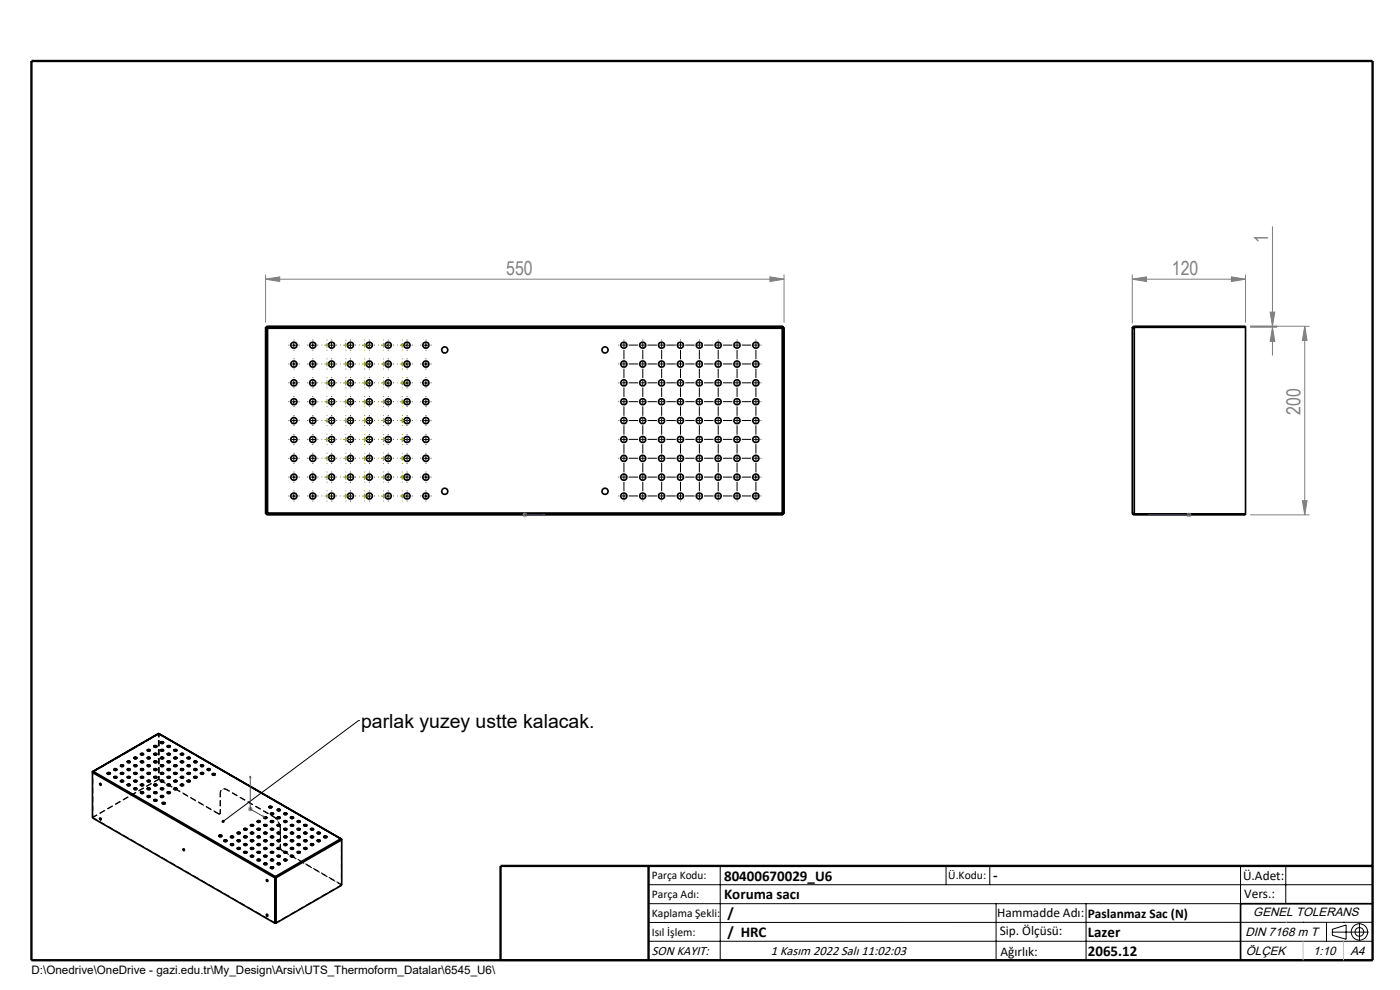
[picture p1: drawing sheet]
<svg xmlns="http://www.w3.org/2000/svg" width="297mm" height="210mm" viewBox="0 0 297 210" stroke-linecap="round" stroke-linejoin="round" font-family="sans-serif">
<defs><g id="words">
<g font-size="4.1" fill="#808080">
<text x="269" y="51.4" transform="rotate(-90 269 51.4)">1</text>
<text x="107.4" y="58.3">550</text>
<text x="248.6" y="58.3">120</text>
<text x="275.9" y="88" transform="rotate(-90 275.9 88)">200</text>
</g>
<text font-size="4.1" x="76.6" y="154.3">parlak yuzey ustte kalacak.</text>
<g font-size="3.2">
<text x="153.6" y="186.8">80400670029_U6</text>
<text x="153.6" y="190.8">Koruma sacı</text>
<text x="210.7" y="186.6">-</text>
<text x="154.3" y="194.8">/</text>
<text x="154.3" y="198.8">/ HRC</text>
<text x="230.8" y="198.7">Lazer</text>
<text x="230.8" y="202.8">2065.12</text>
</g>
<g font-size="2.8">
<text x="263.7" y="186.7">Ü.Adet:</text>
<text x="263.9" y="190.5">Vers.:</text>
<text x="211.5" y="194.5">Hammadde Adı:</text>
<text x="230.8" y="194.7">Paslanmaz Sac (N)</text>
<text x="138.3" y="202.6">SON KAYIT:</text>
<text x="163.6" y="202.6">1 Kasım 2022 Salı 11:02:03</text>
<text x="212.1" y="198.4">Sip. Ölçüsü:</text>
<text x="212.2" y="202.7">Ağırlık:</text>
</g>
<g font-size="2.6">
<text x="265.9" y="194.4">GENEL TOLERANS</text>
<text x="264.2" y="198.5">DIN 7168 m T</text>
<text x="264.3" y="202.6">ÖLÇEK</text>
<text x="278.5" y="202.6">1:10</text>
<text x="286.5" y="202.6">A4</text>
</g>
<g font-size="2.5">
<text x="138.3" y="186.4">Parça Kodu:</text>
<text x="138.3" y="190.5">Parça Adı:</text>
<text x="201.2" y="186.5">Ü.Kodu:</text>
<text x="138.3" y="194.5">Kaplama Şekli:</text>
<text x="138.3" y="198.6">Isıl İşlem:</text>
<text x="6.7" y="206.7">D:\Onedrive\OneDrive - gazi.edu.tr\My_Design\Arsiv\UTS_Thermoform_Datalar\6545_U6\</text>
</g>
</g></defs>
<g fill="none" stroke="#000" stroke-width=".35">
<path d="M56.6 69.4l.2 .2zM56.8 69.6h109.1M56.8 69.6v39.2M165.9 69.6l.2-.4h-109.5v40h35.8M165.9 69.6l.3-.2v39.6M165.9 69.6v39.2M240.2 69.6v39.2M240.6 69.4l-.4 .2M240.6 69.2l-.4 .4M240.6 69.4l-.1 .1M240.6 69.4h23.6M240.6 69.2h23.6v40h-23.6"/>
<path d="M240.6 69.2v40M56.8 108.8l-.2 .2h35.8M56.8 108.8l-.5 .2v-39.6h110v39.6h-.1M56.8 108.8h109.1M92.4 109.2h.9M92.4 109h.9M92.4 109v.2M93.3 109.2h4M93.3 109h4M93.3 109v.2M97.3 109.2h28M97.3 109h28"/>
<path d="M97.3 109v.2M125.3 109.2h4.1M125.3 109h4.1M125.3 109v.2M129.4 109.2h1M129.4 109h1M129.4 109v.2M130.4 109v.2M130.4 109h35.7M165.9 108.8l.3 .2M165.9 108.8l.2 .2M166.1 109v.2h-35.7"/>
<path d="M240.2 108.8l.4 .2h23.6M240.2 108.8l.1 .3 .3 .1M240.5 109h23.7M29.8 159.9l.1-.1a.26 .26 0 0 1 .4 0 .26 .26 0 0 1 .1 .3 .3 .3 0 0 1-.4 .1 .3 .3 0 0 1-.2-.3zM31.2 159.2l.2-.1 .5 .1M31.3 159.1v-.1a.26 .26 0 0 1 .4 0 .26 .26 0 0 1 .1 .3h-.1a.28 .28 0 0 1-.3 0 .28 .28 0 0 1-.1-.2zM32.6 158.4l.2-.2 .5 .2M32.7 159.9v-.1a.26 .26 0 0 1 .4-.1 .26 .26 0 0 1 .1 .4 .3 .3 0 0 1-.3 .1 .3 .3 0 0 1-.2-.3zM32.7 158.2a.27 .27 0 0 1 .4-.1 .27 .27 0 0 1 .1 .4h-.1a.25 .25 0 0 1-.3 0 .25 .25 0 0 1-.1-.3zM33.7 155.6l38.7 22.3M33.7 155.6l-14 8M33.7 155.6l38.6 22.3"/>
<path d="M33.7 155.6l-13.9 8M34 159.2l.2-.1 .5 .1M34 157.6l.1-.1a.36 .36 0 0 1 .6 .1M34.1 159.1v-.1a.26 .26 0 0 1 .4-.1 .26 .26 0 0 1 .1 .4h-.1a.28 .28 0 0 1-.3 0 .28 .28 0 0 1-.1-.2zM34.1 157.4a.27 .27 0 0 1 .4-.1 .27 .27 0 0 1 .1 .3l-.1 .1a.25 .25 0 0 1-.3 0 .25 .25 0 0 1-.1-.3zM35.5 158.4l.1-.2 .5 .2M35.5 159.9l.1-.1a.26 .26 0 0 1 .3-.1 .26 .26 0 0 1 .1 .4 .3 .3 0 0 1-.3 .1 .3 .3 0 0 1-.2-.3zM35.6 158.2a.27 .27 0 0 1 .3-.1 .27 .27 0 0 1 .1 .4h-.1a.25 .25 0 0 1-.3 0 .25 .25 0 0 1 0-.3zM36.9 159.2l.1-.1 .5 .1M36.9 159.1l.1-.1a.25 .25 0 0 1 .3-.1 .25 .25 0 0 1 .1 .4 .25 .25 0 0 1-.3 0 .25 .25 0 0 1-.2-.2zM38.3 159.9l.1-.1a.26 .26 0 0 1 .4 0 .26 .26 0 0 1 .1 .3 .29 .29 0 0 1-.4 .1 .29 .29 0 0 1-.2-.3zM19.8 163.6l-.2 .3 38.7 22.3"/>
<path d="M19.8 163.6l-.2 .1v9.8l38.7 22.4M19.8 163.6l38.6 22.3M21.2 173.6h.1l.1 .3zM21.2 166.2l.2 .2-.1 .2zM21.2 166.2l.2 .3M21.2 173.6l.2 .3M22.8 164.1l.1-.1 .5 .1M22.8 164a.29 .29 0 0 1 .4-.2 .29 .29 0 0 1 .1 .4h-.1a.25 .25 0 0 1-.3 0 .25 .25 0 0 1-.1-.2zM24.2 164.9l.1-.1 .5 .1M24.2 163.3l.2-.2 .4 .2M24.2 164.8l.1-.1a.26 .26 0 0 1 .3 0 .26 .26 0 0 1 .1 .3h-.1a.25 .25 0 0 1-.3 .1 .25 .25 0 0 1-.1-.3zM24.2 163.2a.25 .25 0 0 1 .4-.2 .25 .25 0 0 1 0 .4 .25 .25 0 0 1-.3 0 .25 .25 0 0 1-.1-.2z"/>
<path d="M25.6 165.7l.2-.1 .4 .1M25.6 164.1l.1-.1 .5 .1M25.6 162.4l.2-.1 .4 .1M25.6 164a.29 .29 0 0 1 .4-.2 .29 .29 0 0 1 .1 .4h-.1a.25 .25 0 0 1-.3 0 .25 .25 0 0 1-.1-.2zM25.6 162.3h.1a.28 .28 0 0 1 .3-.1 .28 .28 0 0 1 .1 .4h-.1a.26 .26 0 0 1-.3 0 .26 .26 0 0 1-.1-.3zM25.6 165.6h.1a.26 .26 0 0 1 .3-.1 .26 .26 0 0 1 .1 .3 .3 .3 0 0 1-.3 .1 .3 .3 0 0 1-.2-.3zM27 166.5l.2-.1 .4 .1M27 164.9l.1-.1 .5 .1M27 163.3l.2-.2 .4 .2M27 161.6l.2-.1 .4 .1M27 166.4h.1a.27 .27 0 0 1 .3-.1 .27 .27 0 0 1 .2 .3 .3 .3 0 0 1-.4 .1 .3 .3 0 0 1-.2-.3zM27 163.2a.26 .26 0 0 1 .4-.2 .26 .26 0 0 1 .1 .4 .27 .27 0 0 1-.3 .1 .27 .27 0 0 1-.2-.3z"/>
<path d="M27 161.5h.1a.27 .27 0 0 1 .3-.1 .27 .27 0 0 1 .2 .3 .3 .3 0 0 1-.4 .1 .3 .3 0 0 1-.2-.3zM27 164.8l.1-.1a.26 .26 0 0 1 .3 0 .26 .26 0 0 1 .2 .3h-.1a.27 .27 0 0 1-.3 .1 .27 .27 0 0 1-.2-.3zM28.4 167.3l.2-.1 .4 .1M28.4 165.7l.2-.1 .4 .1M28.4 164.1l.1-.1 .5 .1M28.4 162.4l.2-.1 .4 .1M28.4 160.8l.2-.1 .4 .1M28.4 165.6h.1a.26 .26 0 0 1 .3-.1 .26 .26 0 0 1 .2 .3 .3 .3 0 0 1-.4 .1 .3 .3 0 0 1-.2-.3zM28.4 162.3l.2-.1a.24 .24 0 0 1 .3 0 .24 .24 0 0 1 .1 .4h-.1a.28 .28 0 0 1-.3 0 .28 .28 0 0 1-.2-.3zM28.4 160.7l.2-.1a.23 .23 0 0 1 .3 0 .23 .23 0 0 1 .1 .3 .3 .3 0 0 1-.4 .1 .3 .3 0 0 1-.2-.3zM28.4 167.2l.2-.1a.23 .23 0 0 1 .3 0 .23 .23 0 0 1 .1 .3 .3 .3 0 0 1-.4 .1 .3 .3 0 0 1-.2-.3zM28.5 163.9h.1a.21 .21 0 0 1 .3 0 .21 .21 0 0 1 0 .3 .27 .27 0 0 1-.3 .1 .27 .27 0 0 1-.2-.3z"/>
<path d="M29.8 168.2l.3-.2 .3 .2M29.8 166.5l.3-.1 .3 .1M29.8 164.9l.2-.1 .4 .1M29.8 163.3l.3-.2 .3 .2M29.8 161.6l.3-.1 .3 .1M29.8 160l.3-.1 .3 .1M29.8 168h.6a.28 .28 0 0 1-.3 .3 .28 .28 0 0 1-.3-.3zM29.8 164.8l.1-.1a.26 .26 0 0 1 .4 0 .26 .26 0 0 1 .1 .3h-.1a.28 .28 0 0 1-.3 0 .28 .28 0 0 1-.2-.2zM29.8 161.5h.6a.28 .28 0 0 1-.3 .3 .28 .28 0 0 1-.3-.3zM29.8 163.2a.26 .26 0 0 1 .4-.2 .26 .26 0 0 1 .1 .4 .28 .28 0 0 1-.3 0 .28 .28 0 0 1-.2-.2zM29.8 166.4h.6a.28 .28 0 0 1-.3 .3 .28 .28 0 0 1-.3-.3zM31.2 169l.3-.2 .4 .2"/>
<path d="M31.2 167.3l.3-.1 .4 .1M31.2 165.7l.3-.1 .4 .1M31.2 164.1l.2-.1 .5 .1M31.2 162.4l.3-.1 .4 .1M31.2 160.8l.3-.1 .4 .1M31.3 167.2h.5a.28 .28 0 0 1-.3 .3 .28 .28 0 0 1-.2-.3zM31.3 160.7h.5a.28 .28 0 0 1-.3 .3 .28 .28 0 0 1-.2-.3zM31.3 162.3h.5a.28 .28 0 0 1-.3 .3 .28 .28 0 0 1-.2-.3zM31.3 165.6a.26 .26 0 0 1 .4-.1 .26 .26 0 0 1 .1 .3 .3 .3 0 0 1-.4 .1 .3 .3 0 0 1-.1-.3zM31.3 163.9h.5a.26 .26 0 0 1-.3 .4 .26 .26 0 0 1-.2-.4zM31.3 168.8h.5a.26 .26 0 0 1-.3 .4 .26 .26 0 0 1-.2-.4zM32.6 169.8l.2-.1 .5 .1"/>
<path d="M32.6 168.2l.3-.2 .4 .2M32.6 166.5l.3-.1 .4 .1M32.6 164.9l.2-.1 .5 .1M32.6 163.3l.3-.2 .4 .2M32.6 161.6l.3-.1 .4 .1M32.6 160l.3-.1 .4 .1M32.7 166.4a.26 .26 0 0 1 .4-.1 .26 .26 0 0 1 .1 .3 .3 .3 0 0 1-.3 .1 .3 .3 0 0 1-.2-.3zM32.7 161.5a.26 .26 0 0 1 .4-.1 .26 .26 0 0 1 .1 .3 .3 .3 0 0 1-.3 .1 .3 .3 0 0 1-.2-.3zM32.7 164.8v-.1a.26 .26 0 0 1 .4-.1 .26 .26 0 0 1 .1 .4h-.1a.28 .28 0 0 1-.3 0 .28 .28 0 0 1-.1-.2zM32.7 168a.27 .27 0 0 1 .4-.1 .27 .27 0 0 1 .1 .4h-.1a.29 .29 0 0 1-.3 0 .29 .29 0 0 1-.1-.3zM32.7 169.6a.27 .27 0 0 1 .4-.1 .27 .27 0 0 1 .1 .4h-.1a.25 .25 0 0 1-.3 0 .25 .25 0 0 1-.1-.3zM32.7 163.1a.27 .27 0 0 1 .4-.1 .27 .27 0 0 1 .1 .4h-.1a.25 .25 0 0 1-.3 0 .25 .25 0 0 1-.1-.3z"/>
<path d="M34 169l.3-.2 .4 .2M34 167.3l.3-.1 .4 .1M34 165.7l.3-.1 .4 .1M34 164.1l.2-.1 .5 .1M34 162.4l.3-.1 .4 .1M34 160.8l.3-.1 .4 .1M34.1 165.6a.26 .26 0 0 1 .4-.1 .26 .26 0 0 1 .1 .3 .3 .3 0 0 1-.3 .1 .3 .3 0 0 1-.2-.3zM34.1 162.3a.27 .27 0 0 1 .4-.1 .27 .27 0 0 1 .1 .4h-.1a.29 .29 0 0 1-.3 0 .29 .29 0 0 1-.1-.3zM34.1 160.7v-.1a.26 .26 0 0 1 .4 0 .26 .26 0 0 1 .1 .3 .3 .3 0 0 1-.3 .1 .3 .3 0 0 1-.2-.3zM34.1 167.2a.26 .26 0 0 1 .4-.1 .26 .26 0 0 1 .1 .3 .3 .3 0 0 1-.3 .1 .3 .3 0 0 1-.2-.3zM34.1 168.8a.27 .27 0 0 1 .4-.1 .27 .27 0 0 1 .1 .4h-.1a.25 .25 0 0 1-.3 0 .25 .25 0 0 1-.1-.3zM34.1 163.9a.27 .27 0 0 1 .4-.1 .27 .27 0 0 1 .1 .4h-.1a.25 .25 0 0 1-.3 0 .25 .25 0 0 1-.1-.3z"/>
<path d="M34.1 165.6l.4 .3M34.4 170.4l.2-.1 .4 .1M34.4 170.3l.1-.1a.26 .26 0 0 1 .3 0 .26 .26 0 0 1 .2 .3 .3 .3 0 0 1-.4 .1 .3 .3 0 0 1-.2-.3zM35.5 168.2l.2-.2 .4 .2M35.5 166.5l.2-.1 .4 .1M35.5 164.9l.1-.1 .5 .1M35.5 163.3l.2-.2 .4 .2M35.5 161.6l.2-.1 .4 .1M35.5 160l.2-.1 .4 .1M35.5 168h.1a.27 .27 0 0 1 .3-.1 .27 .27 0 0 1 .1 .4h-.1a.29 .29 0 0 1-.3 0 .29 .29 0 0 1-.1-.3zM35.5 164.8l.1-.1a.26 .26 0 0 1 .3-.1 .26 .26 0 0 1 .1 .4h-.1a.28 .28 0 0 1-.3 0 .28 .28 0 0 1-.1-.2zM35.5 161.5h.1a.26 .26 0 0 1 .3-.1 .26 .26 0 0 1 .1 .3 .3 .3 0 0 1-.3 .1 .3 .3 0 0 1-.2-.3z"/>
<path d="M35.5 163.2a.29 .29 0 0 1 .4-.2 .29 .29 0 0 1 .1 .4h-.1a.28 .28 0 0 1-.3 0 .28 .28 0 0 1-.1-.2zM35.5 166.4h.1a.26 .26 0 0 1 .3-.1 .26 .26 0 0 1 .1 .3 .3 .3 0 0 1-.3 .1 .3 .3 0 0 1-.2-.3zM35.6 166.4l.3 .3M36.9 164a.27 .27 0 0 1 .4-.2 .27 .27 0 0 1 .1 .4h-.3zM36.9 167.3l.2-.1 .4 .1M36.9 165.7l.2-.1 .4 .1M36.9 164.1l.1-.1 .5 .1M36.9 162.4l.2-.1 .4 .1M36.9 160.8l.2-.1 .4 .1M36.9 167.2h.1a.25 .25 0 0 1 .3-.1 .25 .25 0 0 1 .1 .3 .27 .27 0 0 1-.3 .1 .27 .27 0 0 1-.2-.3zM36.9 160.7l.1-.1a.25 .25 0 0 1 .3 0 .25 .25 0 0 1 .1 .3 .27 .27 0 0 1-.3 .1 .27 .27 0 0 1-.2-.3zM36.9 162.3h.1a.26 .26 0 0 1 .3-.1 .26 .26 0 0 1 .1 .4 .26 .26 0 0 1-.4 0 .26 .26 0 0 1-.1-.3z"/>
<path d="M36.9 165.6h.1a.25 .25 0 0 1 .3-.1 .25 .25 0 0 1 .1 .3 .27 .27 0 0 1-.3 .1 .27 .27 0 0 1-.2-.3zM37 167.3l.4 .2M38.3 166.5l.3-.1 .3 .1M38.3 164.9l.2-.1 .4 .1M38.3 163.3l.3-.2 .3 .2M38.3 161.6l.3-.1 .3 .1M38.3 160l.3-.1 .3 .1M38.3 166.4h.1a.27 .27 0 0 1 .3-.1 .27 .27 0 0 1 .2 .3 .29 .29 0 0 1-.4 .1 .29 .29 0 0 1-.2-.3zM38.3 161.5h.1a.27 .27 0 0 1 .3-.1 .27 .27 0 0 1 .2 .3 .29 .29 0 0 1-.4 .1 .29 .29 0 0 1-.2-.3zM38.3 164.8l.1-.1a.26 .26 0 0 1 .4 0 .26 .26 0 0 1 .1 .3h-.1a.25 .25 0 0 1-.3 .1 .25 .25 0 0 1-.2-.3zM38.4 163.1a.28 .28 0 0 1 .4-.1 .28 .28 0 0 1 .1 .4 .27 .27 0 0 1-.4 .1 .27 .27 0 0 1-.1-.4zM39.7 165.7l.3-.1 .4 .1"/>
<path d="M39.7 164.1l.2-.1 .5 .1M39.7 162.4l.3-.1 .4 .1M39.7 160.8l.3-.1 .4 .1M39.8 165.6a.26 .26 0 0 1 .4-.1 .26 .26 0 0 1 .1 .3 .3 .3 0 0 1-.4 .1 .3 .3 0 0 1-.1-.3zM39.8 162.3a.28 .28 0 0 1 .4-.1 .28 .28 0 0 1 .1 .4h-.5zM39.8 160.7v-.1a.27 .27 0 0 1 .4 0 .27 .27 0 0 1 .1 .3 .3 .3 0 0 1-.4 .1 .3 .3 0 0 1-.1-.3zM39.8 163.9a.28 .28 0 0 1 .4 0 .28 .28 0 0 1 .1 .3l-.6-.1zM41.1 164.9l.2-.1 .5 .1M41.1 163.3l.3-.2 .4 .2M41.1 161.6l.3-.1 .4 .1M41.2 164.8v-.1a.26 .26 0 0 1 .4 0 .26 .26 0 0 1 .1 .3h-.1a.25 .25 0 0 1-.3 .1 .25 .25 0 0 1-.1-.3zM41.2 161.5a.27 .27 0 0 1 .4-.1 .27 .27 0 0 1 .1 .3 .3 .3 0 0 1-.3 .1 .3 .3 0 0 1-.2-.3z"/>
<path d="M41.2 163.2a.25 .25 0 0 1 .3-.2 .25 .25 0 0 1 .1 .4 .25 .25 0 0 1-.3 0 .25 .25 0 0 1-.1-.2zM42.5 164.1l.2-.1 .5 .1M42.5 162.4l.3-.1 .4 .1M42.6 162.3h.1a.28 .28 0 0 1 .3-.1 .28 .28 0 0 1 .1 .4h-.1a.28 .28 0 0 1-.3 0 .28 .28 0 0 1-.1-.3zM42.7 163.9a.28 .28 0 0 1 .3 0 .28 .28 0 0 1 .1 .3h-.1a.27 .27 0 0 1-.3 .1 .27 .27 0 0 1-.1-.3zM44 163.3l.2-.2 .4 .2M44.1 163.1a.25 .25 0 0 1 .3-.1 .25 .25 0 0 1 .1 .4 .27 .27 0 0 1-.4 .1 .27 .27 0 0 1-.1-.3zM45 164.3l.3-.2 .3 .2M45.1 164.1h.1a.24 .24 0 0 1 .3 0 .24 .24 0 0 1 .1 .3h-.1a.27 .27 0 0 1-.3 .1 .27 .27 0 0 1-.2-.3zM46.4 177.4l.2-.2 .5 .2M46.5 177.2h.5a.26 .26 0 0 1-.2 .3 .26 .26 0 0 1-.3-.3zM47.5 178.4l.1-.1 .5 .1"/>
<path d="M47.6 178.2h.5a.26 .26 0 0 1-.3 .3 .26 .26 0 0 1-.2-.3zM48.9 179.2l.1-.1 .5 .1M48.9 177.5l.2-.1 .4 .1M48.9 179.1l.1-.1a.26 .26 0 0 1 .3-.1 .26 .26 0 0 1 .2 .4h-.1a.28 .28 0 0 1-.3 0 .28 .28 0 0 1-.2-.2zM49 177.4a.27 .27 0 0 1 .4-.1 .27 .27 0 0 1 .1 .4h-.1a.25 .25 0 0 1-.4 0 .25 .25 0 0 1 0-.3zM50.3 178.4l.2-.1 .4 .1M50.3 176.7l.3-.1 .3 .1M50.3 176.6h.1a.27 .27 0 0 1 .4-.1 .27 .27 0 0 1 .1 .3l-.1 .1a.29 .29 0 0 1-.3 0 .29 .29 0 0 1-.2-.3zM50.3 179.9l.1-.1a.26 .26 0 0 1 .4-.1 .26 .26 0 0 1 .1 .4 .3 .3 0 0 1-.4 .1 .3 .3 0 0 1-.2-.3zM50.3 178.3a.29 .29 0 0 1 .4-.2 .29 .29 0 0 1 .2 .4h-.1a.28 .28 0 0 1-.3 0 .28 .28 0 0 1-.2-.2zM51.7 179.2l.2-.1 .5 .1M51.7 177.5l.3-.1 .4 .1"/>
<path d="M51.7 175.9l.3-.1 .4 .1M51.8 175.8v-.1a.26 .26 0 0 1 .4 0 .26 .26 0 0 1 .1 .3 .3 .3 0 0 1-.4 .1 .3 .3 0 0 1-.1-.3zM51.8 177.4a.29 .29 0 0 1 .3-.1 .29 .29 0 0 1 .2 .4h-.1a.28 .28 0 0 1-.3 0 .28 .28 0 0 1-.1-.3zM51.8 179.1v-.1a.26 .26 0 0 1 .4-.1 .26 .26 0 0 1 .1 .4h-.1a.28 .28 0 0 1-.3 0 .28 .28 0 0 1-.1-.2zM53.1 178.3h.1a.27 .27 0 0 1 .4-.2 .27 .27 0 0 1 .1 .4h-.3zM53.1 178.4l.2-.1 .5 .1M53.1 176.7l.3-.1 .4 .1M53.1 175.1l.3-.1 .4 .1M53.2 175l.1-.1a.25 .25 0 0 1 .3 0 .25 .25 0 0 1 .1 .3 .27 .27 0 0 1-.3 .1 .27 .27 0 0 1-.2-.3zM53.2 176.6h.1a.26 .26 0 0 1 .3-.1 .26 .26 0 0 1 .1 .3l-.1 .1a.26 .26 0 0 1-.3 0 .26 .26 0 0 1-.1-.3zM53.2 179.9l.1-.1a.25 .25 0 0 1 .3 0 .25 .25 0 0 1 .1 .3 .27 .27 0 0 1-.3 .1 .27 .27 0 0 1-.2-.3zM54.6 179.2l.1-.1 .5 .1"/>
<path d="M54.6 177.5l.2-.1 .4 .1M54.6 175.9l.2-.1 .4 .1M54.6 174.3l.2-.1 .4 .1M54.6 174.2l.1-.1a.26 .26 0 0 1 .3-.1 .26 .26 0 0 1 .1 .4 .3 .3 0 0 1-.3 .1 .3 .3 0 0 1-.2-.3zM54.6 175.8l.1-.1a.27 .27 0 0 1 .3 0 .27 .27 0 0 1 .1 .3 .3 .3 0 0 1-.3 .1 .3 .3 0 0 1-.2-.3zM54.6 177.4a.25 .25 0 0 1 .4-.1 .25 .25 0 0 1 0 .4 .25 .25 0 0 1-.3 0 .25 .25 0 0 1-.1-.3zM54.6 179.1l.1-.1a.26 .26 0 0 1 .3 0 .26 .26 0 0 1 .1 .3h-.1a.25 .25 0 0 1-.3 0 .25 .25 0 0 1-.1-.2zM56 178.4l.1-.1 .5 .1M56 176.7l.2-.1 .4 .1M56 175.1l.2-.1 .4 .1M56 173.5l.1-.2 .5 .2M56 173.3h.1a.26 .26 0 0 1 .3-.1 .26 .26 0 0 1 .2 .4h-.2a.25 .25 0 0 1-.3 0 .25 .25 0 0 1-.1-.3z"/>
<path d="M56 175l.1-.1a.27 .27 0 0 1 .3 0 .27 .27 0 0 1 .2 .3 .3 .3 0 0 1-.4 .1 .3 .3 0 0 1-.2-.3zM56 176.6h.1a.28 .28 0 0 1 .3-.1 .28 .28 0 0 1 .2 .3l-.2 .1a.26 .26 0 0 1-.3 0 .26 .26 0 0 1-.1-.3zM56 178.3a.29 .29 0 0 1 .4-.2 .29 .29 0 0 1 .2 .4h-.2a.25 .25 0 0 1-.3 0 .25 .25 0 0 1-.1-.2zM56 179.9l.1-.1a.26 .26 0 0 1 .3 0 .26 .26 0 0 1 .2 .3 .3 .3 0 0 1-.4 .1 .3 .3 0 0 1-.2-.3zM57 171.2l.3-.1 .4 .1M57.1 171.1a.27 .27 0 0 1 .4-.1 .27 .27 0 0 1 .1 .3 .3 .3 0 0 1-.3 .1 .3 .3 0 0 1-.2-.3zM57.4 179.2l.1-.1 .5 .1M57.4 177.5l.2-.1 .4 .1M57.4 175.9l.2-.1 .4 .1M57.4 174.3l.2-.1 .4 .1M57.4 172.7l.1-.2 .5 .2M57.4 172.5a.29 .29 0 0 1 .4-.1 .29 .29 0 0 1 .2 .3l-.1 .1a.25 .25 0 0 1-.4 0 .25 .25 0 0 1-.1-.3z"/>
<path d="M57.4 174.2l.1-.1a.26 .26 0 0 1 .3-.1 .26 .26 0 0 1 .2 .4 .3 .3 0 0 1-.4 .1 .3 .3 0 0 1-.2-.3zM57.4 175.8l.1-.1a.27 .27 0 0 1 .3 0 .27 .27 0 0 1 .2 .3 .3 .3 0 0 1-.4 .1 .3 .3 0 0 1-.2-.3zM57.4 177.4a.25 .25 0 0 1 .4-.1 .25 .25 0 0 1 .1 .4 .25 .25 0 0 1-.4 0 .25 .25 0 0 1-.1-.3zM57.4 179.1l.1-.1a.26 .26 0 0 1 .3 0 .26 .26 0 0 1 .2 .3h-.1a.25 .25 0 0 1-.4 0 .25 .25 0 0 1-.1-.2zM58.8 178.4l.1-.1 .5 .1M58.8 176.7l.3-.1 .3 .1M58.8 175.1l.3-.1 .3 .1M58.8 173.5l.1-.2 .5 .2M58.8 171.8l.3-.1 .3 .1M58.8 171.7a.26 .26 0 0 1 .4-.1 .26 .26 0 0 1 .1 .4 .27 .27 0 0 1-.3 0 .27 .27 0 0 1-.2-.3zM58.8 173.3h.1a.26 .26 0 0 1 .3-.1 .26 .26 0 0 1 .2 .4h-.1a.27 .27 0 0 1-.3 0 .27 .27 0 0 1-.2-.3zM58.8 175l.1-.1a.27 .27 0 0 1 .3 0 .27 .27 0 0 1 .2 .3 .3 .3 0 0 1-.4 .1 .3 .3 0 0 1-.2-.3z"/>
<path d="M58.8 176.6h.1a.28 .28 0 0 1 .4-.1 .28 .28 0 0 1 .1 .3l-.1 .1a.28 .28 0 0 1-.3 0 .28 .28 0 0 1-.2-.3zM58.8 178.3a.26 .26 0 0 1 .4-.2 .26 .26 0 0 1 .1 .4 .27 .27 0 0 1-.3 .1 .27 .27 0 0 1-.2-.3zM58.8 179.9l.1-.1a.26 .26 0 0 1 .3 0 .26 .26 0 0 1 .2 .3 .3 .3 0 0 1-.4 .1 .3 .3 0 0 1-.2-.3zM59.3 175v.2M59.4 176.7v.1M59.4 178.3v.1M60.2 179.2l.2-.1 .5 .1M60.2 177.5l.3-.1 .4 .1M60.2 175.9l.3-.1 .4 .1M60.2 174.3l.3-.1 .4 .1M60.2 172.7l.2-.2 .5 .2M60.3 172.5a.26 .26 0 0 1 .3-.1 .26 .26 0 0 1 .1 .4 .27 .27 0 0 1-.3 0 .27 .27 0 0 1-.1-.3z"/>
<path d="M60.3 174.2v-.1a.26 .26 0 0 1 .4-.1 .26 .26 0 0 1 .1 .4 .3 .3 0 0 1-.4 .1 .3 .3 0 0 1-.1-.3zM60.3 175.8v-.1a.25 .25 0 0 1 .4 0 .25 .25 0 0 1 0 .4 .28 .28 0 0 1-.3 0 .28 .28 0 0 1-.1-.3zM60.3 177.4a.26 .26 0 0 1 .3-.1 .26 .26 0 0 1 .1 .4 .27 .27 0 0 1-.3 0 .27 .27 0 0 1-.1-.3zM60.3 179.1v-.1a.26 .26 0 0 1 .4 0 .26 .26 0 0 1 .1 .3h-.1a.27 .27 0 0 1-.3 .1 .27 .27 0 0 1-.1-.3zM61.6 178.4l.2-.1 .5 .1M61.6 176.7l.3-.1 .4 .1M61.6 175.1l.3-.1 .4 .1M61.6 173.5l.2-.2 .5 .2M61.7 173.3a.26 .26 0 0 1 .4-.1 .26 .26 0 0 1 .1 .4h-.1a.27 .27 0 0 1-.3 0 .27 .27 0 0 1-.1-.3zM61.7 175l.1-.1a.23 .23 0 0 1 .3 0 .23 .23 0 0 1 .1 .3 .3 .3 0 0 1-.3 .1 .3 .3 0 0 1-.2-.3zM61.7 176.6l.1-.1a.24 .24 0 0 1 .3 0 .24 .24 0 0 1 .1 .3l-.1 .1a.28 .28 0 0 1-.3 0 .28 .28 0 0 1-.1-.3zM61.7 179.9v-.1a.26 .26 0 0 1 .4 0 .26 .26 0 0 1 .1 .3 .3 .3 0 0 1-.3 .1 .3 .3 0 0 1-.2-.3z"/>
<path d="M61.7 178.2h.1a.21 .21 0 0 1 .4 0 .21 .21 0 0 1-.1 .3 .27 .27 0 0 1-.3 .1 .27 .27 0 0 1-.1-.3zM63 179.2l.2-.1 .5 .1M63 177.5l.3-.1 .4 .1M63 175.9l.3-.1 .4 .1M63 174.3l.3-.1 .4 .1M63.1 174.2v-.1a.26 .26 0 0 1 .4-.1 .26 .26 0 0 1 .1 .4 .3 .3 0 0 1-.3 .1 .3 .3 0 0 1-.2-.3zM63.1 175.8h.5a.28 .28 0 0 1-.2 .3 .28 .28 0 0 1-.3-.3zM63.1 179.1v-.1a.26 .26 0 0 1 .4 0 .26 .26 0 0 1 .1 .3h-.1a.28 .28 0 0 1-.3 0 .28 .28 0 0 1-.1-.2zM63.1 177.4h.5a.26 .26 0 0 1-.2 .3 .26 .26 0 0 1-.3-.3zM64.5 178.4l.1-.1 .5 .1M64.5 176.7l.2-.1 .4 .1M64.5 175.1l.2-.1 .4 .1"/>
<path d="M64.5 175l.1-.1a.26 .26 0 0 1 .3 0 .26 .26 0 0 1 .1 .3 .3 .3 0 0 1-.3 .1 .3 .3 0 0 1-.2-.3zM64.5 179.9l.1-.1a.26 .26 0 0 1 .3-.1 .26 .26 0 0 1 .1 .4 .3 .3 0 0 1-.3 .1 .3 .3 0 0 1-.2-.3zM64.5 176.6h.1a.27 .27 0 0 1 .3-.1 .27 .27 0 0 1 .1 .3l-.1 .1a.29 .29 0 0 1-.3 0 .29 .29 0 0 1-.1-.3zM64.6 178.2a.27 .27 0 0 1 .3-.1 .27 .27 0 0 1 .1 .4h-.1a.25 .25 0 0 1-.3 0 .25 .25 0 0 1 0-.3zM65.9 179.2l.1-.1 .5 .1M65.9 177.5l.2-.1 .4 .1M65.9 175.9l.2-.1 .4 .1M65.9 175.8l.1-.1a.26 .26 0 0 1 .3 0 .26 .26 0 0 1 .1 .3 .3 .3 0 0 1-.3 .1 .3 .3 0 0 1-.2-.3zM65.9 179.1l.1-.1a.26 .26 0 0 1 .3-.1 .26 .26 0 0 1 .1 .4 .28 .28 0 0 1-.4 0 .28 .28 0 0 1-.1-.2zM66 177.4a.27 .27 0 0 1 .3-.1 .27 .27 0 0 1 .1 .4 .25 .25 0 0 1-.4 0 .25 .25 0 0 1 0-.3zM67.3 178.3a.29 .29 0 0 1 .4-.2 .29 .29 0 0 1 .1 .4h-.2zM67.3 178.4l.2-.1 .4 .1"/>
<path d="M67.3 176.7l.2-.1 .4 .1M67.3 176.6h.1a.27 .27 0 0 1 .3-.1 .27 .27 0 0 1 .1 .3v.1a.29 .29 0 0 1-.4 0 .29 .29 0 0 1-.1-.3zM68.7 177.5l.1-.1a.25 .25 0 0 1 .3-.1 .25 .25 0 0 1 .1 .4h-.3zM68.7 177.5l.3-.1 .3 .1M72.3 177.9l.2 .2-14 8.1M72.3 177.9l.2 .1M72.3 177.9l-13.9 8M72.5 178v9.8l-14 8.1M72.5 178v.1M38.9 180.1l.2 .3M38.9 180.1h.1M50.3 180l.3-.1 .3 .1"/>
<path d="M51.7 180.8l.3-.1 .4 .1M51.8 180.7v-.1a.26 .26 0 0 1 .4 0 .26 .26 0 0 1 .1 .3 .3 .3 0 0 1-.4 .1 .3 .3 0 0 1-.1-.3zM53.1 181.6l.3-.1 .4 .1M53.1 180l.3-.1 .4 .1M53.2 181.5h.1a.25 .25 0 0 1 .3-.1 .25 .25 0 0 1 .1 .3 .27 .27 0 0 1-.3 .1 .27 .27 0 0 1-.2-.3zM54.6 182.4l.2-.1 .4 .1M54.6 180.8l.2-.1 .4 .1M54.6 182.3h.1a.28 .28 0 0 1 .3-.1 .28 .28 0 0 1 .1 .4h-.1a.26 .26 0 0 1-.3 0 .26 .26 0 0 1-.1-.3zM54.6 180.7l.1-.1a.27 .27 0 0 1 .3 0 .27 .27 0 0 1 .1 .3 .3 .3 0 0 1-.3 .1 .3 .3 0 0 1-.2-.3zM56 183.3l.2-.2 .4 .2M56 181.6l.2-.1 .4 .1M56 180l.2-.1 .4 .1"/>
<path d="M56 183.2a.25 .25 0 0 1 .4-.2 .25 .25 0 0 1 0 .4 .25 .25 0 0 1-.3 0 .25 .25 0 0 1-.1-.2zM56 181.5h.1a.27 .27 0 0 1 .3-.1 .27 .27 0 0 1 .2 .3 .3 .3 0 0 1-.4 .1 .3 .3 0 0 1-.2-.3zM56.5 194l.3 .1v.2h-.2zM56.6 186.6l.2 .3M56.6 193.9l.2 .4M57.4 184.1l.1-.1 .5 .1M57.4 182.4l.2-.1 .4 .1M57.4 180.8l.2-.1 .4 .1M57.4 184a.29 .29 0 0 1 .4-.2 .29 .29 0 0 1 .2 .4h-.1a.25 .25 0 0 1-.4 .1 .25 .25 0 0 1-.1-.3zM57.4 180.7l.1-.1a.27 .27 0 0 1 .3 0 .27 .27 0 0 1 .2 .3 .3 .3 0 0 1-.4 .1 .3 .3 0 0 1-.2-.3zM57.4 182.3h.1a.28 .28 0 0 1 .3-.1 .28 .28 0 0 1 .2 .4h-.1a.26 .26 0 0 1-.4 0 .26 .26 0 0 1-.1-.3zM58.3 186.2v9.7"/>
<path d="M58.4 185.9l-.1 .3M58.4 186v.2M58.4 185.9l.1 .3M58.4 186.2h-.1M58.4 185.9v.1M58.4 186.2v9.6M58.4 186.2h.1M58.4 195.8l-.1 .1M58.4 195.8l.1 .1M58.5 186.2v9.7M58.8 183.3l.3-.2 .3 .2M58.8 181.6l.3-.1 .3 .1"/>
<path d="M58.8 180l.3-.1 .3 .1M58.8 183.2a.26 .26 0 0 1 .4-.2 .26 .26 0 0 1 .1 .4 .27 .27 0 0 1-.3 .1 .27 .27 0 0 1-.2-.3zM58.8 181.5h.1a.27 .27 0 0 1 .3-.1 .27 .27 0 0 1 .2 .3 .3 .3 0 0 1-.4 .1 .3 .3 0 0 1-.2-.3zM60.2 182.4l.3-.1 .4 .1M60.2 180.8l.3-.1 .4 .1M60.3 182.3a.25 .25 0 0 1 .4-.1 .25 .25 0 0 1 0 .4 .28 .28 0 0 1-.3 0 .28 .28 0 0 1-.1-.3zM60.3 180.7v-.1a.27 .27 0 0 1 .3 0 .27 .27 0 0 1 .2 .3 .3 .3 0 0 1-.4 .1 .3 .3 0 0 1-.1-.3zM60.3 180.7l.4 .3M61.6 181.6l.3-.1 .4 .1M61.6 180l.3-.1 .4 .1M61.7 181.5l.1-.1a.23 .23 0 0 1 .3 0 .23 .23 0 0 1 .1 .3 .3 .3 0 0 1-.3 .1 .3 .3 0 0 1-.2-.3zM61.7 181.6l.4 .2"/>
<path d="M63 180.8l.3-.1 .4 .1M63.1 180.7h.5a.28 .28 0 0 1-.2 .3 .28 .28 0 0 1-.3-.3zM64.5 180l.2-.1 .4 .1M291.2 191.7h-28v12M106.2 203.7h185"/>
<circle cx="62.3" cy="73.2" r=".65"/>
<circle cx="62.3" cy="77.2" r=".65"/>
<circle cx="66.4" cy="73.2" r=".66"/>
<circle cx="66.4" cy="77.2" r=".66"/>
<circle cx="70.4" cy="73.2" r=".65"/>
<circle cx="70.4" cy="77.2" r=".65"/>
<circle cx="74.3" cy="73.2" r=".65"/>
<circle cx="74.3" cy="77.2" r=".65"/>
<circle cx="78.3" cy="77.2" r=".66"/>
<circle cx="78.3" cy="73.2" r=".66"/>
<circle cx="82.3" cy="73.2" r=".65"/>
<circle cx="82.3" cy="77.2" r=".65"/>
<circle cx="86.3" cy="73.2" r=".65"/>
<circle cx="86.3" cy="77.2" r=".65"/>
<circle cx="90.3" cy="77.2" r=".66"/>
<circle cx="90.3" cy="73.2" r=".66"/>
<circle cx="94.3" cy="74.2" r=".65"/>
<circle cx="128.4" cy="74.2" r=".65"/>
<circle cx="132.3" cy="73.2" r=".65"/>
<circle cx="132.3" cy="77.2" r=".65"/>
<circle cx="136.3" cy="77.2" r=".66"/>
<circle cx="136.3" cy="73.2" r=".66"/>
<circle cx="140.3" cy="77.2" r=".65"/>
<circle cx="140.3" cy="73.2" r=".65"/>
<circle cx="144.4" cy="77.2" r=".66"/>
<circle cx="144.4" cy="73.2" r=".66"/>
<circle cx="148.4" cy="77.2" r=".65"/>
<circle cx="148.4" cy="73.2" r=".65"/>
<circle cx="152.3" cy="77.2" r=".65"/>
<circle cx="152.3" cy="73.2" r=".65"/>
<circle cx="156.3" cy="77.2" r=".66"/>
<circle cx="156.3" cy="73.2" r=".66"/>
<circle cx="160.3" cy="73.2" r=".65"/>
<circle cx="160.3" cy="77.2" r=".65"/>
<circle cx="62.3" cy="85.2" r=".64"/>
<circle cx="62.3" cy="93.2" r=".65"/>
<circle cx="62.3" cy="89.2" r=".65"/>
<circle cx="62.3" cy="97.2" r=".65"/>
<circle cx="62.3" cy="81.2" r=".65"/>
<circle cx="66.3" cy="85.2" r=".65"/>
<circle cx="66.4" cy="93.2" r=".66"/>
<circle cx="66.4" cy="89.2" r=".66"/>
<circle cx="66.4" cy="97.2" r=".66"/>
<circle cx="66.4" cy="81.2" r=".66"/>
<circle cx="70.3" cy="85.2" r=".64"/>
<circle cx="70.4" cy="93.2" r=".65"/>
<circle cx="70.4" cy="81.2" r=".65"/>
<circle cx="70.4" cy="97.2" r=".65"/>
<circle cx="70.4" cy="89.2" r=".65"/>
<circle cx="74.3" cy="85.2" r=".64"/>
<circle cx="74.3" cy="93.2" r=".65"/>
<circle cx="74.3" cy="97.2" r=".65"/>
<circle cx="74.3" cy="81.2" r=".65"/>
<circle cx="74.3" cy="89.2" r=".65"/>
<circle cx="78.3" cy="85.2" r=".65"/>
<circle cx="78.3" cy="93.2" r=".66"/>
<circle cx="78.3" cy="81.2" r=".66"/>
<circle cx="78.3" cy="89.2" r=".66"/>
<circle cx="78.3" cy="97.2" r=".66"/>
<circle cx="82.3" cy="85.2" r=".64"/>
<circle cx="82.3" cy="93.2" r=".65"/>
<circle cx="82.3" cy="89.2" r=".65"/>
<circle cx="82.3" cy="81.2" r=".65"/>
<circle cx="82.3" cy="97.2" r=".65"/>
<circle cx="86.3" cy="85.2" r=".64"/>
<circle cx="86.3" cy="93.2" r=".65"/>
<circle cx="86.3" cy="97.2" r=".65"/>
<circle cx="86.3" cy="89.2" r=".65"/>
<circle cx="86.3" cy="81.2" r=".65"/>
<circle cx="90.3" cy="85.2" r=".65"/>
<circle cx="90.3" cy="93.2" r=".66"/>
<circle cx="90.3" cy="97.2" r=".66"/>
<circle cx="90.3" cy="81.2" r=".66"/>
<circle cx="90.3" cy="89.2" r=".66"/>
<circle cx="132.3" cy="85.2" r=".64"/>
<circle cx="132.3" cy="93.2" r=".65"/>
<circle cx="132.3" cy="81.2" r=".65"/>
<circle cx="132.3" cy="97.2" r=".65"/>
<circle cx="132.3" cy="89.2" r=".65"/>
<circle cx="136.3" cy="85.2" r=".65"/>
<circle cx="136.3" cy="93.2" r=".66"/>
<circle cx="136.3" cy="97.2" r=".66"/>
<circle cx="136.3" cy="89.2" r=".66"/>
<circle cx="136.3" cy="81.2" r=".66"/>
<circle cx="140.3" cy="85.2" r=".64"/>
<circle cx="140.3" cy="93.2" r=".65"/>
<circle cx="140.3" cy="81.2" r=".65"/>
<circle cx="140.3" cy="89.2" r=".65"/>
<circle cx="140.3" cy="97.2" r=".65"/>
<circle cx="144.3" cy="85.2" r=".65"/>
<circle cx="144.4" cy="93.2" r=".66"/>
<circle cx="144.4" cy="81.2" r=".66"/>
<circle cx="144.4" cy="97.2" r=".66"/>
<circle cx="144.4" cy="89.2" r=".66"/>
<circle cx="148.3" cy="85.2" r=".64"/>
<circle cx="148.4" cy="93.2" r=".65"/>
<circle cx="148.4" cy="97.2" r=".65"/>
<circle cx="148.4" cy="89.2" r=".65"/>
<circle cx="148.4" cy="81.2" r=".65"/>
<circle cx="152.3" cy="85.2" r=".64"/>
<circle cx="152.3" cy="93.2" r=".65"/>
<circle cx="152.3" cy="81.2" r=".65"/>
<circle cx="152.3" cy="97.2" r=".65"/>
<circle cx="152.3" cy="89.2" r=".65"/>
<circle cx="156.3" cy="85.2" r=".65"/>
<circle cx="156.3" cy="93.2" r=".66"/>
<circle cx="156.3" cy="81.2" r=".66"/>
<circle cx="156.3" cy="89.2" r=".66"/>
<circle cx="156.3" cy="97.2" r=".66"/>
<circle cx="160.3" cy="85.2" r=".64"/>
<circle cx="160.3" cy="93.2" r=".65"/>
<circle cx="160.3" cy="81.2" r=".65"/>
<circle cx="160.3" cy="97.2" r=".65"/>
<circle cx="160.3" cy="89.2" r=".65"/>
<circle cx="62.3" cy="105.2" r=".65"/>
<circle cx="62.3" cy="101.2" r=".65"/>
<circle cx="66.4" cy="105.2" r=".66"/>
<circle cx="66.4" cy="101.2" r=".66"/>
<circle cx="70.4" cy="105.2" r=".65"/>
<circle cx="70.4" cy="101.2" r=".65"/>
<circle cx="74.3" cy="105.2" r=".65"/>
<circle cx="74.3" cy="101.2" r=".65"/>
<circle cx="78.3" cy="105.2" r=".66"/>
<circle cx="78.3" cy="101.2" r=".66"/>
<circle cx="82.3" cy="105.2" r=".65"/>
<circle cx="82.3" cy="101.2" r=".65"/>
<circle cx="86.3" cy="105.2" r=".65"/>
<circle cx="86.3" cy="101.2" r=".65"/>
<circle cx="90.3" cy="105.2" r=".66"/>
<circle cx="90.3" cy="101.2" r=".66"/>
<circle cx="94.3" cy="104.2" r=".65"/>
<circle cx="128.4" cy="104.2" r=".65"/>
<circle cx="132.3" cy="105.2" r=".65"/>
<circle cx="132.3" cy="101.2" r=".65"/>
<circle cx="136.3" cy="105.2" r=".66"/>
<circle cx="136.3" cy="101.2" r=".66"/>
<circle cx="140.3" cy="105.2" r=".65"/>
<circle cx="140.3" cy="101.2" r=".65"/>
<circle cx="144.4" cy="105.2" r=".66"/>
<circle cx="144.4" cy="101.2" r=".66"/>
<circle cx="148.4" cy="105.2" r=".65"/>
<circle cx="148.4" cy="101.2" r=".65"/>
<circle cx="152.3" cy="105.2" r=".65"/>
<circle cx="152.3" cy="101.2" r=".65"/>
<circle cx="156.3" cy="105.2" r=".66"/>
<circle cx="156.3" cy="101.2" r=".66"/>
<circle cx="160.3" cy="105.2" r=".65"/>
<circle cx="160.3" cy="101.2" r=".65"/>
<circle cx="39" cy="180.2" r=".16"/>
<circle cx="56.7" cy="186.7" r=".16"/>
</g>
<path d="M33.7 155.7l-14 8M19.6 173.4l14-8.1M19.7 173.4l38.7 22.4M19.7 173.4l14-8.1M37.4 167.5l8.9 5.1M72.4 178l-38.7-22.3M72.4 178.1l-14 8.1M58.4 186.2l-38.7-22.4M58.4 195.8l14-8.1" fill="none" stroke="#000" stroke-width=".21" stroke-dasharray="1.3 .6" stroke-dashoffset=".2" stroke-linecap="butt"/>
<path d="M33.7 155.7l38.6 22.3M19.8 163.7l13.9-8M72.3 178l-13.9 8M58.4 186l-38.6-22.3" fill="none" stroke="#000" stroke-width=".21" stroke-dasharray="1.3 .6" stroke-dashoffset=".3" stroke-linecap="butt"/>
<g fill="none" stroke="#000" stroke-width=".21" stroke-dasharray="1.3 .6" stroke-linecap="butt">
<path d="M31.2 159.1v.1M31.9 159.2v-.1M32.6 158.3v.1M33.3 158.4v-.1M33.6 155.6v.1M33.7 155.7h-.1M33.7 155.6v.1M33.7 155.7h.1M33.8 155.7l-.1-.1M34.1 159.1v.1M34.1 157.5v.1M34.7 159.2v-.1"/>
<path d="M34.7 157.6v-.1M35.5 158.3v.1M36.1 158.4v-.1M36.9 159.1v.1M37.5 159.2v-.1M19.6 163.7l.2-.1M19.7 163.8l.1-.1M19.7 163.8h-.1M19.7 173.4l-.1 .1M19.7 173.4h-.1M19.8 163.7l-.1 .1M19.8 163.6v.1"/>
<path d="M21.2 166.2l.3 .1-.1 .2M21.2 173.5l.3 .1-.1 .3M21.3 166.1l-.1 .1M21.3 173.5h-.1M21.4 166.5h.1M21.4 173.9l.1-.1M22.7 164v.1M23.4 164.1v-.1M24.2 164.8v.1M24.2 163.2v.1M24.8 164.9v-.1M24.8 163.3v-.1"/>
<path d="M25.6 164v.1M25.6 162.4v.1M26.2 164.1v-.1M26.2 162.5v-.1M27 166.5v.1M27 164.8v.1M27 163.2v.1M27 161.6v.1M27.6 166.6v-.1M27.6 164.9v-.1M27.6 163.3v-.1M27.6 161.7v-.1"/>
<path d="M28.4 167.3v.1M28.4 164v.1M28.4 162.4v.1M29.1 167.4v-.1M29.1 164.1v-.1M29.1 162.5v-.1M29.8 168.1v.1M29.8 166.5v.1M29.8 164.8v.1M29.8 163.2v.1M29.8 161.6v.1M30.5 168.2v-.1"/>
<path d="M30.5 166.6v-.1M30.5 164.9v-.1M30.5 163.3v-.1M30.5 161.7v-.1M31.2 168.9v.1M31.2 167.3v.1M31.2 164v.1M31.2 162.4v.1M31.9 169v-.1M31.9 167.4v-.1M31.9 164.1v-.1M31.9 162.5v-.1"/>
<path d="M32.6 169.7v.1M32.6 168.1v.1M32.6 166.5v.1M32.6 164.8v.1M32.6 163.2v.1M32.6 161.6v.1M33.3 169.8v-.1M33.3 168.2v-.1M33.3 166.6v-.1M33.3 164.9v-.1M33.3 163.3v-.1M33.3 161.7v-.1"/>
<path d="M33.7 165.3h-.1M33.7 165.3l.5 .3M33.7 165.3h.1M33.8 165.3l12.6 7.3M34.1 168.9v.1M34.1 167.3v.1M34.1 164v.1M34.1 162.4v.1M34.7 169v-.1M34.7 167.4v-.1M34.7 164.1v-.1M34.7 162.5v-.1"/>
<path d="M35.5 168.1v.1M35.5 166.5v.1M35.5 164.8v.1M35.5 163.2v.1M35.5 161.6v.1M36.1 168.2v-.1M36.1 166.6v-.1M36.1 164.9v-.1M36.1 163.3v-.1M36.1 161.7v-.1M36.9 167.3v.1M36.9 164v.1"/>
<path d="M36.9 162.4v.1M37.5 167.4v-.1M37.5 164.1v-.1M37.5 162.5v-.1M38.3 166.5v.1M38.3 164.8v.1M38.3 163.2v.1M38.3 161.6v.1M39 166.6v-.1M39 164.9v-.1M39 163.3v-.1M39 161.7v-.1"/>
<path d="M39.7 164v.1M39.7 162.4v.1M40.4 164.1v-.1M40.4 162.5v-.1M41.1 164.8v.1M41.1 163.2v.1M41.1 161.6v.1M41.8 164.9v-.1M41.8 163.3v-.1M41.8 161.7v-.1M42.5 164v.1M42.5 162.4v.1"/>
<path d="M43.2 164.1v-.1M43.2 162.5v-.1M44 163.2v.1M44.6 163.3v-.1M45 164.2v.1M45.7 164.3v-.1M46.3 172.6l.3 .1 .1-.3M46.4 172.6h-.1M46.4 177.3v.1M46.6 172.7l.1-.1M46.7 168.4l.1-.1M46.7 172.4h.1"/>
<path d="M46.8 172.4l-.1 .2h-.3M47.1 177.4v-.1M47.2 167.4h-.1M47.5 178.3v.1M48.1 167.5h.1M48.1 178.4v-.1M48.9 179.1v.1M48.9 177.5v.1M49.6 179.2v-.1M49.6 177.6v-.1M50.3 178.3v.1M50.3 176.7v.1"/>
<path d="M51 178.4v-.1M51 176.8v-.1M51.7 179.1v.1M51.7 177.5v.1M51.7 175.9v.1M52.4 179.2v-.1M52.4 177.6v-.1M52.4 176v-.1M53.2 178.3v.1M53.2 176.7v.1M53.8 178.4v-.1M53.8 176.8v-.1"/>
<path d="M54.6 179.1v.1M54.6 177.5v.1M54.6 175.9v.1M54.6 174.2v.1M55.2 179.2v-.1M55.2 177.6v-.1M55.2 176v-.1M55.2 174.3v-.1M56 178.3v.1M56 176.7v.1M56 173.4v.1M56.6 178.4v-.1"/>
<path d="M56.6 176.8v-.1M56.6 173.5v-.1M57 171.2v.1M57.4 179.1v.1M57.4 177.5v.1M57.4 175.9v.1M57.4 174.2v.1M57.4 172.6v.1M57.7 171.3v-.1M58 173.3l.1-.1M58 179.2v-.1M58 177.6v-.1"/>
<path d="M58 176v-.1M58 174.3v-.1M58 172.7v-.1M58.8 178.3v.1M58.8 176.7v.1M58.8 173.4v.1M58.8 171.8v.1M59.4 175.2v.5M59.4 175.7h.1M59.5 178.4v-.1M59.5 176.8v-.1M59.5 173.5v-.1"/>
<path d="M59.5 171.9v-.1M59.5 179.7l-.1 .1M60.2 179.1v.1M60.2 177.5v.1M60.2 175.9v.1M60.2 174.2v.1M60.2 172.6v.1M60.9 179.2v-.1M60.9 177.6v-.1M60.9 176v-.1M60.9 174.3v-.1M60.9 172.7v-.1"/>
<path d="M61.6 178.3v.1M61.6 176.7v.1M61.6 173.4v.1M62.3 178.4v-.1M62.3 176.8v-.1M62.3 173.5v-.1M63.1 179.1v.1M63.1 177.5v.1M63.1 175.9v.1M63.1 174.2v.1M63.7 179.2v-.1M63.7 177.6v-.1"/>
<path d="M63.7 176v-.1M63.7 174.3v-.1M64.5 178.3v.1M64.5 176.7v.1M65.1 178.4v-.1M65.1 176.8v-.1M65.9 179.1v.1M65.9 177.5v.1M65.9 175.9v.1M66.5 179.2v-.1M66.5 177.6v-.1M66.5 176v-.1"/>
<path d="M67.3 178.3v.1M67.3 176.7v.1M67.9 178.4v-.1M67.9 176.8v-.1M68.7 177.5v.1M69.4 177.6v-.1M72.3 178l.1 .1M72.3 177.9v.1M72.4 178.1h.1M72.4 178.1l-.1-.1M72.5 178l-.2-.1M38.9 180.1h.3l-.1 .3"/>
<path d="M39 180l-.1 .1M39.1 180.4h.1M51.7 180.8v.1M52.4 180.9v-.1M53.2 181.6v.1M53.8 181.7v-.1M54.6 182.4v.1M54.6 180.8v.1M55.2 182.5v-.1M55.2 180.9v-.1M56 183.2v.1M56 181.6v.1"/>
<path d="M56.6 186.6l.2 .1v.2M56.6 193.9l.2 .1v.3M56.6 183.3v-.1M56.6 181.7v-.1M57.4 184v.1M57.4 182.4v.1M57.4 180.8v.1M58 184.1v-.1M58 182.5v-.1M58 180.9v-.1M58.8 183.2v.1M58.8 181.6v.1"/>
<path d="M59.5 183.3v-.1M59.5 181.7v-.1M59.8 180.4l.5 .3M59.8 180.4l12.7 7.3M60.2 182.4v.1M60.2 180.8v.1M60.9 182.5v-.1M60.9 180.9v-.1M61.6 181.6v.1M62.3 181.7v-.1M63.1 180.8v.1M63.7 180.9v-.1"/>
<path d="M72.4 187.7l.1 .1M72.4 187.7h.1"/>
</g>
<g fill="none" stroke="#000" stroke-width=".21" stroke-dasharray="1.3 .6" stroke-dashoffset=".4" stroke-linecap="butt">
<path d="M30.5 160l-.3 .2-.4-.2M31.9 159.2l-.3 .2-.4-.2M33.3 160l-.3 .2-.3-.2M33.3 158.4l-.3 .2-.3-.2M34.7 159.2l-.3 .2-.3-.2M34.7 157.5l-.3 .3-.3-.3M36.1 160l-.3 .2-.3-.2M36.1 158.4l-.3 .2-.3-.2M37.5 159.2l-.3 .2-.3-.2M38.9 160l-.3 .2-.3-.2M23.4 164.1l-.3 .2-.3-.2M24.8 164.9l-.3 .2-.3-.2"/>
<path d="M24.8 163.3l-.3 .2-.3-.2M26.2 165.7l-.3 .2-.3-.2M26.2 164.1l-.3 .2-.3-.2M26.2 162.4l-.3 .3-.3-.3M27.6 166.5l-.3 .3-.3-.3M27.6 164.9l-.3 .2-.3-.2M27.6 163.3l-.3 .2-.3-.2M27.6 161.6l-.3 .3-.3-.3M29 167.3l-.3 .3-.3-.3M29 165.7l-.3 .2-.3-.2M29 164.1l-.3 .2-.3-.2M29 162.4l-.3 .3-.3-.3"/>
<path d="M29 160.8l-.3 .2-.3-.2M30.5 168.2l-.3 .2-.4-.2M30.5 166.5l-.3 .3-.4-.3M30.5 164.9l-.3 .2-.4-.2M30.5 163.3l-.3 .2-.4-.2M30.5 161.6l-.3 .3-.4-.3M31.9 169l-.3 .2-.4-.2M31.9 167.3l-.3 .3-.4-.3M31.9 165.7l-.3 .2-.4-.2M31.9 164.1l-.3 .2-.4-.2M31.9 162.4l-.3 .3-.4-.3M31.9 160.8l-.3 .2-.4-.2"/>
<path d="M33.3 169.8l-.3 .2-.3-.2M33.3 168.2l-.3 .2-.3-.2M33.3 166.5l-.3 .3-.3-.3M33.3 164.9l-.3 .2-.3-.2M33.3 163.3l-.3 .2-.3-.2M33.3 161.6l-.3 .3-.3-.3M34.7 169l-.3 .2-.3-.2M34.7 167.3l-.3 .3-.3-.3M34.7 165.7l-.3 .2-.3-.2M34.7 164.1l-.3 .2-.3-.2M34.7 162.4l-.3 .3-.3-.3M34.7 160.8l-.3 .2-.3-.2"/>
<path d="M35.1 170.4l-.3 .2-.4-.2M36.1 168.2l-.3 .2-.3-.2M36.1 166.5l-.3 .3-.3-.3M36.1 164.9l-.3 .2-.3-.2M36.1 163.3l-.3 .2-.3-.2M36.1 161.6l-.3 .3-.3-.3M37.5 167.3l-.3 .3-.3-.3M37.5 165.7l-.3 .2-.3-.2M37.5 164.1l-.3 .2-.3-.2M37.5 162.4l-.3 .3-.3-.3M37.5 160.8l-.3 .2-.3-.2M38.9 166.5l-.3 .3-.3-.3"/>
<path d="M38.9 164.9l-.3 .2-.3-.2M38.9 163.3l-.3 .2-.3-.2M38.9 161.6l-.3 .3-.3-.3M40.4 165.7l-.3 .2-.4-.2M40.4 164.1l-.3 .2-.4-.2M40.4 162.4l-.3 .3-.4-.3M40.4 160.8l-.3 .2-.4-.2M41.8 164.9l-.3 .2-.4-.2M41.8 163.3l-.3 .2-.4-.2M41.8 161.6l-.3 .3-.4-.3M43.2 164.1l-.3 .2-.3-.2M43.2 162.4l-.3 .3-.3-.3"/>
<path d="M44.6 163.3l-.3 .2-.3-.2M45.7 164.3l-.3 .2-.4-.2M47.1 177.3l-.3 .3-.4-.3M48.1 178.4l-.3 .2-.3-.2M49.6 179.2l-.3 .2-.4-.2M49.6 177.5l-.3 .3-.4-.3M51 180l-.3 .2-.4-.2M51 178.4l-.3 .2-.4-.2M51 176.7l-.3 .3-.4-.3M52.4 179.2l-.3 .2-.4-.2M52.4 177.5l-.3 .3-.4-.3M52.4 175.9l-.3 .2-.4-.2"/>
<path d="M53.8 180l-.3 .2-.3-.2M53.8 178.4l-.3 .2-.3-.2M53.8 176.7l-.3 .3-.3-.3M53.8 175.1l-.3 .2-.3-.2M55.2 179.2l-.3 .2-.3-.2M55.2 177.5l-.3 .3-.3-.3M55.2 175.9l-.3 .2-.3-.2M55.2 174.3l-.3 .2-.3-.2M56.6 180l-.3 .2-.3-.2M56.6 178.4l-.3 .2-.3-.2M56.6 176.7l-.3 .3-.3-.3M56.6 175.1l-.3 .2-.3-.2"/>
<path d="M56.6 173.5l-.3 .2-.3-.2M57.7 171.2l-.3 .2-.3-.2M58 179.2l-.3 .2-.3-.2M58 177.5l-.3 .3-.3-.3M58 175.9l-.3 .2-.3-.2M58 174.3l-.3 .2-.3-.2M58 172.6l-.3 .3-.3-.3M59.4 179.8l.4 .6M59.5 180l-.3 .2-.4-.2M59.5 178.4l-.3 .2-.4-.2M59.5 176.7l-.3 .3-.4-.3M59.5 175.1l-.3 .2-.4-.2"/>
<path d="M59.5 173.5l-.3 .2-.4-.2M59.5 171.8l-.3 .3-.4-.3M60.9 179.2l-.3 .2-.4-.2M60.9 177.5l-.3 .3-.4-.3M60.9 175.9l-.3 .2-.4-.2M60.9 174.3l-.3 .2-.4-.2M60.9 172.6l-.3 .3-.4-.3M62.3 180l-.3 .2-.4-.2M62.3 178.4l-.3 .2-.4-.2M62.3 176.7l-.3 .3-.4-.3M62.3 175.1l-.3 .2-.4-.2M62.3 173.5l-.3 .2-.4-.2"/>
<path d="M63.7 179.2l-.3 .2-.3-.2M63.7 177.5l-.3 .3-.3-.3M63.7 175.9l-.3 .2-.3-.2M63.7 174.3l-.3 .2-.3-.2M65.1 180l-.3 .2-.3-.2M65.1 178.4l-.3 .2-.3-.2M65.1 176.7l-.3 .3-.3-.3M65.1 175.1l-.3 .2-.3-.2M66.5 179.2l-.3 .2-.3-.2M66.5 177.5l-.3 .3-.3-.3M66.5 175.9l-.3 .2-.3-.2M67.9 178.4l-.3 .2-.3-.2"/>
<path d="M67.9 176.7l-.3 .3-.3-.3M69.4 177.5l-.4 .3-.3-.3M52.4 180.8l-.3 .2-.4-.2M53.8 181.6l-.3 .3-.3-.3M55.2 182.4l-.3 .3-.3-.3M55.2 180.8l-.3 .2-.3-.2M56.6 183.3l-.3 .2-.3-.2M56.6 181.6l-.3 .3-.3-.3M58 184.1l-.3 .2-.3-.2M58 182.4l-.3 .3-.3-.3M58 180.8l-.3 .2-.3-.2M59.5 183.3l-.3 .2-.4-.2"/>
<path d="M59.5 181.6l-.3 .3-.4-.3M59.8 180.4l-.3-.7M60.9 182.4l-.3 .3-.4-.3M60.9 180.8l-.3 .2-.4-.2M62.1 181.8l10.3 5.9M62.3 181.6l-.3 .3-.4-.3M63.7 180.8l-.3 .2-.3-.2"/>
</g>
<path d="M33.8 155.7v9.6M19.7 173.4v-9.6M33.6 165.3v-9.6M33.7 165.3v-9.6M34.5 165.8l1.1 .6M35.9 166.6l1.1 .6M58 173.3l-9.9-5.8M58.1 173.2l-9.9-5.7M72.4 178.1v9.6M60.7 180.9l1 .6" fill="none" stroke="#000" stroke-width=".21" stroke-dasharray="1.3 .6" stroke-dashoffset=".6" stroke-linecap="butt"/>
<path d="M59.4 179.8v-1.4" fill="none" stroke="#000" stroke-width=".21" stroke-dasharray="1.3 .6" stroke-dashoffset=".7" stroke-linecap="butt"/>
<path d="M59.4 178.3v-1.5" fill="none" stroke="#000" stroke-width=".21" stroke-dasharray="1.3 .6" stroke-dashoffset=".8" stroke-linecap="butt"/>
<path d="M46.7 168.4a.86 .86 0 0 1 .4-1 .86 .86 0 0 1 1 .1M46.7 168.4v4M46.8 168.3v4.1M48.2 167.5a.86 .86 0 0 0-1-.1 .86 .86 0 0 0-.4 .9M58 173.3a3.1 3.1 0 0 1 1.3 1.7M59.4 176.7v-1M59.5 179.7v-4" fill="none" stroke="#000" stroke-width=".21" stroke-dasharray="1.3 .6" stroke-dashoffset=".5" stroke-linecap="butt"/>
<path d="M59.5 175.7a3.1 3.1 0 0 0-1.4-2.5" fill="none" stroke="#000" stroke-width=".21" stroke-dasharray="1.3 .6" stroke-dashoffset=".1" stroke-linecap="butt"/>
<g fill="#000">
<path d="M47.1 174.1a.33 .33 0 0 1 .5-.1 .33 .33 0 0 1 0 .5 .33 .33 0 0 1-.5-.1l.2-.2-.2 .2z"/>
<path d="M240.5 69.4a.17 .17 0 0 1 .3 0 .17 .17 0 0 1-.3 0zM240.5 109a.17 .17 0 0 1 .3 0 .17 .17 0 0 1-.3 0z"/>
</g>
<g fill="none" stroke="#000" stroke-width=".21">
<path d="M61.8 73.2h1M61.8 77.2h1M62.3 72.7v1M62.3 76.7v1M65.9 73.2h1M65.9 77.2h1M66.4 72.7v1M66.4 76.7v1M69.9 73.2h.9M69.9 77.2h.9M70.3 72.7v1M70.3 76.7v1"/>
<path d="M73.8 73.2h1.1M73.8 77.2h1.1M74.3 72.7v1M74.3 76.7v1M77.9 73.2h.9M77.9 77.2h.9M78.4 72.7v1M78.4 76.7v1M81.8 73.2h1M81.8 77.2h1M82.3 72.7v1M82.3 76.7v1"/>
<path d="M85.8 73.2h1.1M85.8 77.2h1.1M86.4 72.7v1M86.4 76.7v1M89.9 73.2h.9M89.9 77.2h.9M90.3 72.7v1M90.3 76.7v1M61.8 81.2h1M61.8 85.2h1M61.8 89.2h1M61.8 93.2h1"/>
<path d="M61.8 97.2h1M62.3 80.7v1M62.3 84.7v1M62.3 88.7v1M62.3 92.7v1M62.3 96.7v1M65.9 81.2h1M65.9 85.2h1M65.9 89.2h1M65.9 93.2h1M65.9 97.2h1M66.4 80.7v1"/>
<path d="M66.4 84.7v1M66.4 88.7v1M66.4 92.7v1M66.4 96.7v1M69.9 81.2h.9M69.9 85.2h.9M69.9 89.2h.9M69.9 93.2h.9M69.9 97.2h.9M70.3 80.7v1M70.3 84.7v1M70.3 88.7v1"/>
<path d="M70.3 92.7v1M70.3 96.7v1M73.8 81.2h1.1M73.8 85.2h1.1M73.8 89.2h1.1M73.8 93.2h1.1M73.8 97.2h1.1M74.3 80.7v1M74.3 84.7v1M74.3 88.7v1M74.3 92.7v1M74.3 96.7v1"/>
<path d="M77.9 81.2h.9M77.9 85.2h.9M77.9 89.2h.9M77.9 93.2h.9M77.9 97.2h.9M78.4 80.7v1M78.4 84.7v1M78.4 88.7v1M78.4 92.7v1M78.4 96.7v1M81.8 81.2h1M81.8 85.2h1"/>
<path d="M81.8 89.2h1M81.8 93.2h1M81.8 97.2h1M82.3 80.7v1M82.3 84.7v1M82.3 88.7v1M82.3 92.7v1M82.3 96.7v1M85.8 81.2h1.1M85.8 85.2h1.1M85.8 89.2h1.1M85.8 93.2h1.1"/>
<path d="M85.8 97.2h1.1M86.4 80.7v1M86.4 84.7v1M86.4 88.7v1M86.4 92.7v1M86.4 96.7v1M89.9 81.2h.9M89.9 85.2h.9M89.9 89.2h.9M89.9 93.2h.9M89.9 97.2h.9M90.3 80.7v1"/>
<path d="M90.3 84.7v1M90.3 88.7v1M90.3 92.7v1M90.3 96.7v1M61.8 101.2h1M61.8 105.2h1M62.3 100.7v1M62.3 104.7v1M65.9 101.2h1M65.9 105.2h1M66.4 100.7v1M66.4 104.7v1"/>
<path d="M69.9 101.2h.9M69.9 105.2h.9M70.3 100.7v1M70.3 104.7v1M73.8 101.2h1.1M73.8 105.2h1.1M74.3 100.7v1M74.3 104.7v1M77.9 101.2h.9M77.9 105.2h.9M78.4 100.7v1M78.4 104.7v1"/>
<path d="M81.8 101.2h1M81.8 105.2h1M82.3 100.7v1M82.3 104.7v1M85.8 101.2h1.1M85.8 105.2h1.1M86.4 100.7v1M86.4 104.7v1M89.9 101.2h.9M89.9 105.2h.9M90.3 100.7v1M90.3 104.7v1"/>
<path d="M159.8 101.2h1M160.3 100.7v1M76.1 152.9h.1M76.1 152.9l-28.8 21.3M137.6 187.7h153.6M137.6 191.7h153.6M137.6 199.7h153.6M152.8 183.7v20M200.7 183.7v4M210 183.7v4M211.3 191.7v12M230.4 191.7v12"/>
<path d="M263.2 183.7v20M272.8 183.7v8M276.4 195.6h.1M281.4 195.6v4.1M282.6 197.7h7.8M282.6 197.1l3-.9v3l-3-.8zM285 195.6h.1M288.4 195.8v3.8M291.2 195.6l-153.6 .1"/>
<circle cx="288.4" cy="197.7" r="1.74"/>
<circle cx="288.4" cy="197.7" r=".93"/>
</g>
<path d="M111.2 109.2h.2zM111.3 109.2h.1M111.3 109.2h4.3M115.6 109.2h-.4h.4M243.6 109.2h.5h-.5M243.6 109.2h8.6M252.1 109.2h.2zM252.2 109.2h.1M53.1 164.6v7l3 1.7M53.1 164.6l.1 .4-.2-.1zM55.8 173.1l.3 .2h-.3z" fill="none" stroke="#00f" stroke-width=".21"/>
<g fill="none" stroke="#808080" stroke-width=".21">
<path d="M56.3 59.2l3-.5v1zM56.3 58.2v10.2M56.3 59.2h110M163.3 58.7l3 .5-3 .5zM166.3 58.2v10.2M240.2 59.2l3-.5v1zM240.2 59.2h24M240.2 58.2v10.4M261.2 58.7l3 .5-3 .5zM264.2 58.2v10.2M269.9 48v27.4M265.2 69.2h12.6"/>
<path d="M265.2 69.4h5.7M269.5 66.2h.9l-.5 3zM269.9 69.4l.5 3h-.9zM276.8 69.2l.5 3h-1zM276.8 69.2v40M110.8 109.2h1M111 108.9l.7 .7M111.3 108.7v1M111.7 108.9l-.7 .7M251.7 109.2h1M251.8 108.9l.8 .7M252.2 108.7v1"/>
<path d="M252.6 108.9l-.8 .7M265.2 109.2h12.6M276.3 106.2h1l-.5 3zM52.6 171.6h1M52.7 171.3l.7 .7M53.1 171.1v1M53.4 171.3l-.7 .7"/>
</g>
<g fill="none" stroke="#000" stroke-width=".21" stroke-dasharray="15.2 1.3 1.3 1.3" stroke-linecap="butt">
<path d="M61.4 73.2h-.2M61.4 77.2h-.2M62.4 72.2v-.1M62.4 74.2v.2M62.4 76.2v-.1M62.4 78.2v.2M63.4 73.2h.1M63.4 77.2h.1M65.4 77.2h-.2M65.4 73.2h-.2M66.4 76.2v-.1M66.4 78.2v.2"/>
<path d="M66.4 72.2v-.1M66.4 74.2v.2M67.4 77.2h.1M67.4 73.2h.1M69.4 73.2h-.2M69.4 77.2h-.2M70.4 72.2v-.1M70.4 74.2v.2M70.4 76.2v-.1M70.4 78.2v.2M71.4 73.2h.1M71.4 77.2h.1"/>
<path d="M73.4 77.2h-.2M73.4 73.2h-.2M74.4 76.2v-.1M74.4 78.2v.2M74.4 72.2v-.1M74.4 74.2v.2M75.4 77.2h.1M75.4 73.2h.1M77.4 73.2h-.2M77.4 77.2h-.2M78.4 72.2v-.1M78.4 74.2v.2"/>
<path d="M78.4 76.2v-.1M78.4 78.2v.2M79.4 73.2h.1M79.4 77.2h.1M81.4 77.2h-.2M81.4 73.2h-.2M82.4 76.2v-.1M82.4 78.2v.2M82.4 72.2v-.1M82.4 74.2v.2M83.4 77.2h.1M83.4 73.2h.1"/>
<path d="M85.4 73.2h-.2M85.4 77.2h-.2M86.4 72.2v-.1M86.4 74.2v.2M86.4 76.2v-.1M86.4 78.2v.2M87.4 73.2h.1M87.4 77.2h.1M89.4 77.2h-.2M89.4 73.2h-.2M90.4 76.2v-.1M90.4 78.2v.2"/>
<path d="M90.4 72.2v-.1M90.4 74.2v.2M91.4 77.2h.1M91.4 73.2h.1M131.4 77.2h-.2M131.4 73.2h-.2M132.4 77.2h.5M132.4 77.2v-.5M132.4 77.2h-.5M132.4 77.2v.5M132.4 73.2h.5M132.4 73.2v-.5"/>
<path d="M132.4 73.2h-.5M132.4 73.2v.5M132.4 72.2v-.1M132.4 74.2v2M132.4 78.2v2M133.4 73.2h2M133.4 77.2h2M136.4 77.2h.5M136.4 77.2v-.5M136.4 77.2h-.5M136.4 77.2v.5M136.4 73.2h.5"/>
<path d="M136.4 73.2v-.5M136.4 73.2h-.5M136.4 73.2v.5M136.4 72.2v-.1M136.4 74.2v2M136.4 78.2v2M137.4 73.2h2M137.4 77.2h2M140.4 77.2h.5M140.4 77.2v-.5M140.4 77.2h-.5M140.4 77.2v.5"/>
<path d="M140.4 73.2h.5M140.4 73.2v-.5M140.4 73.2h-.5M140.4 73.2v.5M140.4 72.2v-.1M140.4 74.2v2M140.4 78.2v2M141.4 73.2h2M141.4 77.2h2M144.4 77.2h.5M144.4 77.2v-.5M144.4 77.2h-.5"/>
<path d="M144.4 77.2v.5M144.4 73.2h.5M144.4 73.2v-.5M144.4 73.2h-.5M144.4 73.2v.5M144.4 72.2v-.1M144.4 74.2v2M144.4 78.2v2M145.4 73.2h2M145.4 77.2h2M148.4 77.2h.5M148.4 77.2v-.5"/>
<path d="M148.4 77.2h-.5M148.4 77.2v.5M148.4 73.2h.5M148.4 73.2v-.5M148.4 73.2h-.5M148.4 73.2v.5M148.4 72.2v-.1M148.4 74.2v2M148.4 78.2v2M149.4 73.2h2M149.4 77.2h2M152.4 77.2h.5"/>
<path d="M152.4 77.2v-.5M152.4 77.2h-.5M152.4 77.2v.5M152.4 73.2h.5M152.4 73.2v-.5M152.4 73.2h-.5M152.4 73.2v.5M152.4 72.2v-.1M152.4 74.2v2M152.4 78.2v2M153.4 73.2h2M153.4 77.2h2"/>
<path d="M156.4 77.2h.5M156.4 77.2v-.5M156.4 77.2h-.5M156.4 77.2v.5M156.4 73.2h.5M156.4 73.2v-.5M156.4 73.2h-.5M156.4 73.2v.5M156.4 72.2v-.1M156.4 74.2v2M156.4 78.2v2M157.4 73.2h2"/>
<path d="M157.4 77.2h2M160.4 77.2h.5M160.4 77.2v-.5M160.4 77.2h-.5M160.4 77.2v.5M160.4 73.2h.5M160.4 73.2v-.5M160.4 73.2h-.5M160.4 73.2v.5M160.4 72.2v-.1M160.4 74.2v2M160.4 78.2v2"/>
<path d="M161.4 77.2h.1M161.4 73.2h.1M61.4 81.2h-.2M61.4 89.2h-.2M61.4 97.2h-.2M61.4 93.2h-.2M61.4 85.2h-.2M62.4 80.2v-.1M62.4 82.2v.2M62.4 88.2v-.1M62.4 90.2v.2M62.4 96.2v-.1"/>
<path d="M62.4 98.2v.2M62.4 92.2v-.1M62.4 94.2v.2M62.4 84.2v-.1M62.4 86.2v.2M63.4 81.2h.1M63.4 89.2h.1M63.4 97.2h.1M63.4 93.2h.1M63.4 85.2h.1M65.4 85.2h-.2M65.4 93.2h-.2"/>
<path d="M65.4 97.2h-.2M65.4 89.2h-.2M65.4 81.2h-.2M66.4 84.2v-.1M66.4 86.2v.2M66.4 92.2v-.1M66.4 94.2v.2M66.4 96.2v-.1M66.4 98.2v.2M66.4 88.2v-.1M66.4 90.2v.2M66.4 80.2v-.1"/>
<path d="M66.4 82.2v.2M67.4 85.2h.1M67.4 93.2h.1M67.4 97.2h.1M67.4 89.2h.1M67.4 81.2h.1M69.4 81.2h-.2M69.4 89.2h-.2M69.4 97.2h-.2M69.4 93.2h-.2M69.4 85.2h-.2M70.4 80.2v-.1"/>
<path d="M70.4 82.2v.2M70.4 88.2v-.1M70.4 90.2v.2M70.4 96.2v-.1M70.4 98.2v.2M70.4 92.2v-.1M70.4 94.2v.2M70.4 84.2v-.1M70.4 86.2v.2M71.4 81.2h.1M71.4 89.2h.1M71.4 97.2h.1"/>
<path d="M71.4 93.2h.1M71.4 85.2h.1M73.4 85.2h-.2M73.4 93.2h-.2M73.4 97.2h-.2M73.4 89.2h-.2M73.4 81.2h-.2M74.4 84.2v-.1M74.4 86.2v.2M74.4 92.2v-.1M74.4 94.2v.2M74.4 96.2v-.1"/>
<path d="M74.4 98.2v.2M74.4 88.2v-.1M74.4 90.2v.2M74.4 80.2v-.1M74.4 82.2v.2M75.4 85.2h.1M75.4 93.2h.1M75.4 97.2h.1M75.4 89.2h.1M75.4 81.2h.1M77.4 81.2h-.2M77.4 89.2h-.2"/>
<path d="M77.4 97.2h-.2M77.4 93.2h-.2M77.4 85.2h-.2M78.4 80.2v-.1M78.4 82.2v.2M78.4 88.2v-.1M78.4 90.2v.2M78.4 96.2v-.1M78.4 98.2v.2M78.4 92.2v-.1M78.4 94.2v.2M78.4 84.2v-.1"/>
<path d="M78.4 86.2v.2M79.4 81.2h.1M79.4 89.2h.1M79.4 97.2h.1M79.4 93.2h.1M79.4 85.2h.1M81.4 85.2h-.2M81.4 93.2h-.2M81.4 97.2h-.2M81.4 89.2h-.2M81.4 81.2h-.2M82.4 84.2v-.1"/>
<path d="M82.4 86.2v.2M82.4 92.2v-.1M82.4 94.2v.2M82.4 96.2v-.1M82.4 98.2v.2M82.4 88.2v-.1M82.4 90.2v.2M82.4 80.2v-.1M82.4 82.2v.2M83.4 85.2h.1M83.4 93.2h.1M83.4 97.2h.1"/>
<path d="M83.4 89.2h.1M83.4 81.2h.1M85.4 81.2h-.2M85.4 89.2h-.2M85.4 97.2h-.2M85.4 93.2h-.2M85.4 85.2h-.2M86.4 80.2v-.1M86.4 82.2v.2M86.4 88.2v-.1M86.4 90.2v.2M86.4 96.2v-.1"/>
<path d="M86.4 98.2v.2M86.4 92.2v-.1M86.4 94.2v.2M86.4 84.2v-.1M86.4 86.2v.2M87.4 81.2h.1M87.4 89.2h.1M87.4 97.2h.1M87.4 93.2h.1M87.4 85.2h.1M89.4 85.2h-.2M89.4 93.2h-.2"/>
<path d="M89.4 97.2h-.2M89.4 89.2h-.2M89.4 81.2h-.2M90.4 84.2v-.1M90.4 86.2v.2M90.4 92.2v-.1M90.4 94.2v.2M90.4 96.2v-.1M90.4 98.2v.2M90.4 88.2v-.1M90.4 90.2v.2M90.4 80.2v-.1"/>
<path d="M90.4 82.2v.2M91.4 85.2h.1M91.4 93.2h.1M91.4 97.2h.1M91.4 89.2h.1M91.4 81.2h.1M131.4 97.2h-.2M131.4 93.2h-.2M131.4 89.2h-.2M131.4 85.2h-.2M131.4 81.2h-.2M132.4 97.2h.5"/>
<path d="M132.4 97.2v-.5M132.4 97.2h-.5M132.4 97.2v.5M132.4 93.2h.5M132.4 93.2v-.5M132.4 93.2h-.5M132.4 93.2v.5M132.4 89.2h.5M132.4 89.2v-.5M132.4 89.2h-.5M132.4 89.2v.5M132.4 85.2h.5"/>
<path d="M132.4 85.2v-.5M132.4 85.2h-.5M132.4 85.2v.5M132.4 81.2h.5M132.4 81.2v-.5M132.4 81.2h-.5M132.4 81.2v.5M132.4 82.2v2M132.4 86.2v2M132.4 90.2v2M132.4 94.2v2M132.4 98.2v2"/>
<path d="M133.4 81.2h2M133.4 85.2h2M133.4 89.2h2M133.4 93.2h2M133.4 97.2h2M136.4 97.2h.5M136.4 97.2v-.5M136.4 97.2h-.5M136.4 97.2v.5M136.4 93.2h.5M136.4 93.2v-.5M136.4 93.2h-.5"/>
<path d="M136.4 93.2v.5M136.4 89.2h.5M136.4 89.2v-.5M136.4 89.2h-.5M136.4 89.2v.5M136.4 85.2h.5M136.4 85.2v-.5M136.4 85.2h-.5M136.4 85.2v.5M136.4 81.2h.5M136.4 81.2v-.5M136.4 81.2h-.5"/>
<path d="M136.4 81.2v.5M136.4 82.2v2M136.4 86.2v2M136.4 90.2v2M136.4 94.2v2M136.4 98.2v2M137.4 81.2h2M137.4 85.2h2M137.4 89.2h2M137.4 93.2h2M137.4 97.2h2M140.4 97.2h.5"/>
<path d="M140.4 97.2v-.5M140.4 97.2h-.5M140.4 97.2v.5M140.4 93.2h.5M140.4 93.2v-.5M140.4 93.2h-.5M140.4 93.2v.5M140.4 89.2h.5M140.4 89.2v-.5M140.4 89.2h-.5M140.4 89.2v.5M140.4 85.2h.5"/>
<path d="M140.4 85.2v-.5M140.4 85.2h-.5M140.4 85.2v.5M140.4 81.2h.5M140.4 81.2v-.5M140.4 81.2h-.5M140.4 81.2v.5M140.4 82.2v2M140.4 86.2v2M140.4 90.2v2M140.4 94.2v2M140.4 98.2v2"/>
<path d="M141.4 81.2h2M141.4 85.2h2M141.4 89.2h2M141.4 93.2h2M141.4 97.2h2M144.4 97.2h.5M144.4 97.2v-.5M144.4 97.2h-.5M144.4 97.2v.5M144.4 93.2h.5M144.4 93.2v-.5M144.4 93.2h-.5"/>
<path d="M144.4 93.2v.5M144.4 89.2h.5M144.4 89.2v-.5M144.4 89.2h-.5M144.4 89.2v.5M144.4 85.2h.5M144.4 85.2v-.5M144.4 85.2h-.5M144.4 85.2v.5M144.4 81.2h.5M144.4 81.2v-.5M144.4 81.2h-.5"/>
<path d="M144.4 81.2v.5M144.4 82.2v2M144.4 86.2v2M144.4 90.2v2M144.4 94.2v2M144.4 98.2v2M145.4 81.2h2M145.4 85.2h2M145.4 89.2h2M145.4 93.2h2M145.4 97.2h2M148.4 97.2h.5"/>
<path d="M148.4 97.2v-.5M148.4 97.2h-.5M148.4 97.2v.5M148.4 93.2h.5M148.4 93.2v-.5M148.4 93.2h-.5M148.4 93.2v.5M148.4 89.2h.5M148.4 89.2v-.5M148.4 89.2h-.5M148.4 89.2v.5M148.4 85.2h.5"/>
<path d="M148.4 85.2v-.5M148.4 85.2h-.5M148.4 85.2v.5M148.4 81.2h.5M148.4 81.2v-.5M148.4 81.2h-.5M148.4 81.2v.5M148.4 82.2v2M148.4 86.2v2M148.4 90.2v2M148.4 94.2v2M148.4 98.2v2"/>
<path d="M149.4 81.2h2M149.4 85.2h2M149.4 89.2h2M149.4 93.2h2M149.4 97.2h2M152.4 97.2h.5M152.4 97.2v-.5M152.4 97.2h-.5M152.4 97.2v.5M152.4 93.2h.5M152.4 93.2v-.5M152.4 93.2h-.5"/>
<path d="M152.4 93.2v.5M152.4 89.2h.5M152.4 89.2v-.5M152.4 89.2h-.5M152.4 89.2v.5M152.4 85.2h.5M152.4 85.2v-.5M152.4 85.2h-.5M152.4 85.2v.5M152.4 81.2h.5M152.4 81.2v-.5M152.4 81.2h-.5"/>
<path d="M152.4 81.2v.5M152.4 82.2v2M152.4 86.2v2M152.4 90.2v2M152.4 94.2v2M152.4 98.2v2M153.4 81.2h2M153.4 85.2h2M153.4 89.2h2M153.4 93.2h2M153.4 97.2h2M156.4 97.2h.5"/>
<path d="M156.4 97.2v-.5M156.4 97.2h-.5M156.4 97.2v.5M156.4 93.2h.5M156.4 93.2v-.5M156.4 93.2h-.5M156.4 93.2v.5M156.4 89.2h.5M156.4 89.2v-.5M156.4 89.2h-.5M156.4 89.2v.5M156.4 85.2h.5"/>
<path d="M156.4 85.2v-.5M156.4 85.2h-.5M156.4 85.2v.5M156.4 81.2h.5M156.4 81.2v-.5M156.4 81.2h-.5M156.4 81.2v.5M156.4 82.2v2M156.4 86.2v2M156.4 90.2v2M156.4 94.2v2M156.4 98.2v2"/>
<path d="M157.4 81.2h2M157.4 85.2h2M157.4 89.2h2M157.4 93.2h2M157.4 97.2h2M160.4 97.2h.5M160.4 97.2v-.5M160.4 97.2h-.5M160.4 97.2v.5M160.4 93.2h.5M160.4 93.2v-.5M160.4 93.2h-.5"/>
<path d="M160.4 93.2v.5M160.4 89.2h.5M160.4 89.2v-.5M160.4 89.2h-.5M160.4 89.2v.5M160.4 85.2h.5M160.4 85.2v-.5M160.4 85.2h-.5M160.4 85.2v.5M160.4 81.2h.5M160.4 81.2v-.5M160.4 81.2h-.5"/>
<path d="M160.4 81.2v.5M160.4 82.2v2M160.4 86.2v2M160.4 90.2v2M160.4 94.2v2M160.4 98.2v2M161.4 97.2h.1M161.4 93.2h.1M161.4 89.2h.1M161.4 85.2h.1M161.4 81.2h.1M61.4 105.2h-.2"/>
<path d="M61.4 101.2h-.2M62.4 104.2v-.1M62.4 106.2v.2M62.4 100.2v-.1M62.4 102.2v.2M63.4 105.2h.1M63.4 101.2h.1M65.4 101.2h-.2M65.4 105.2h-.2M66.4 100.2v-.1M66.4 102.2v.2M66.4 104.2v-.1"/>
<path d="M66.4 106.2v.2M67.4 101.2h.1M67.4 105.2h.1M69.4 105.2h-.2M69.4 101.2h-.2M70.4 104.2v-.1M70.4 106.2v.2M70.4 100.2v-.1M70.4 102.2v.2M71.4 105.2h.1M71.4 101.2h.1M73.4 101.2h-.2"/>
<path d="M73.4 105.2h-.2M74.4 100.2v-.1M74.4 102.2v.2M74.4 104.2v-.1M74.4 106.2v.2M75.4 101.2h.1M75.4 105.2h.1M77.4 105.2h-.2M77.4 101.2h-.2M78.4 104.2v-.1M78.4 106.2v.2M78.4 100.2v-.1"/>
<path d="M78.4 102.2v.2M79.4 105.2h.1M79.4 101.2h.1M81.4 101.2h-.2M81.4 105.2h-.2M82.4 100.2v-.1M82.4 102.2v.2M82.4 104.2v-.1M82.4 106.2v.2M83.4 101.2h.1M83.4 105.2h.1M85.4 105.2h-.2"/>
<path d="M85.4 101.2h-.2M86.4 104.2v-.1M86.4 106.2v.2M86.4 100.2v-.1M86.4 102.2v.2M87.4 105.2h.1M87.4 101.2h.1M89.4 101.2h-.2M89.4 105.2h-.2M90.4 100.2v-.1M90.4 102.2v.2M90.4 104.2v-.1"/>
<path d="M90.4 106.2v.2M91.4 101.2h.1M91.4 105.2h.1M131.4 105.2h-.2M131.4 101.2h-.2M132.4 105.2h.5M132.4 105.2v-.5M132.4 105.2h-.5M132.4 105.2v.5M132.4 106.2v.2M132.4 101.2h.5M132.4 101.2v-.5"/>
<path d="M132.4 101.2h-.5M132.4 101.2v.5M132.4 102.2v2M133.4 101.2h2M133.4 105.2h2M136.4 105.2h.5M136.4 105.2v-.5M136.4 105.2h-.5M136.4 105.2v.5M136.4 106.2v.2M136.4 101.2h.5M136.4 101.2v-.5"/>
<path d="M136.4 101.2h-.5M136.4 101.2v.5M136.4 102.2v2M137.4 101.2h2M137.4 105.2h2M140.4 105.2h.5M140.4 105.2v-.5M140.4 105.2h-.5M140.4 105.2v.5M140.4 106.2v.2M140.4 101.2h.5M140.4 101.2v-.5"/>
<path d="M140.4 101.2h-.5M140.4 101.2v.5M140.4 102.2v2M141.4 101.2h2M141.4 105.2h2M144.4 105.2h.5M144.4 105.2v-.5M144.4 105.2h-.5M144.4 105.2v.5M144.4 106.2v.2M144.4 101.2h.5M144.4 101.2v-.5"/>
<path d="M144.4 101.2h-.5M144.4 101.2v.5M144.4 102.2v2M145.4 101.2h2M145.4 105.2h2M148.4 105.2h.5M148.4 105.2v-.5M148.4 105.2h-.5M148.4 105.2v.5M148.4 106.2v.2M148.4 101.2h.5M148.4 101.2v-.5"/>
<path d="M148.4 101.2h-.5M148.4 101.2v.5M148.4 102.2v2M149.4 101.2h2M149.4 105.2h2M152.4 105.2h.5M152.4 105.2v-.5M152.4 105.2h-.5M152.4 105.2v.5M152.4 106.2v.2M152.4 101.2h.5M152.4 101.2v-.5"/>
<path d="M152.4 101.2h-.5M152.4 101.2v.5M152.4 102.2v2M153.4 101.2h2M153.4 105.2h2M156.4 105.2h.5M156.4 105.2v-.5M156.4 105.2h-.5M156.4 105.2v.5M156.4 106.2v.2M156.4 101.2h.5M156.4 101.2v-.5"/>
<path d="M156.4 101.2h-.5M156.4 101.2v.5M156.4 102.2v2M157.4 101.2h2M157.4 105.2h2M160.4 105.2h.5M160.4 105.2v-.5M160.4 105.2h-.5M160.4 105.2v.5M160.4 106.2v.2M160.4 102.2v2M161.4 101.2h.1"/>
<path d="M161.4 105.2h.1"/>
</g>
<g fill="none" stroke="#808000" stroke-width=".21" stroke-dasharray="15.2 1.3 1.3 1.3" stroke-linecap="butt">
<path d="M68.4 73.2h-.2M68.4 77.2h-.2M69.4 72.2v-.1M69.4 74.2v.2M69.4 76.2v-.1M69.4 78.2v.2M70.4 73.2h.1M70.4 77.2h.1M72.4 77.2h-.2M72.4 73.2h-.2M73.4 76.2v-.1M73.4 78.2v.2"/>
<path d="M73.4 72.2v-.1M73.4 74.2v.2M74.4 77.2h.1M74.4 73.2h.1M76.4 73.2h-.2M76.4 77.2h-.2M77.4 72.2v-.1M77.4 74.2v.2M77.4 76.2v-.1M77.4 78.2v.2M78.4 73.2h.1M78.4 77.2h.1"/>
<path d="M80.4 77.2h-.2M80.4 73.2h-.2M81.4 76.2v-.1M81.4 78.2v.2M81.4 72.2v-.1M81.4 74.2v.2M82.4 77.2h.1M82.4 73.2h.1M84.4 77.2h-.2M84.4 73.2h-.2M85.4 76.2v-.1M85.4 78.2v.2"/>
<path d="M85.4 72.2v-.1M85.4 74.2v.2M86.4 77.2h.1M86.4 73.2h.1M68.4 81.2h-.2M68.4 89.2h-.2M68.4 97.2h-.2M68.4 93.2h-.2M68.4 85.2h-.2M69.4 80.2v-.1M69.4 82.2v.2M69.4 88.2v-.1"/>
<path d="M69.4 90.2v.2M69.4 96.2v-.1M69.4 98.2v.2M69.4 92.2v-.1M69.4 94.2v.2M69.4 84.2v-.1M69.4 86.2v.2M70.4 81.2h.1M70.4 89.2h.1M70.4 97.2h.1M70.4 93.2h.1M70.4 85.2h.1"/>
<path d="M72.4 85.2h-.2M72.4 93.2h-.2M72.4 97.2h-.2M72.4 89.2h-.2M72.4 81.2h-.2M73.4 84.2v-.1M73.4 86.2v.2M73.4 92.2v-.1M73.4 94.2v.2M73.4 96.2v-.1M73.4 98.2v.2M73.4 88.2v-.1"/>
<path d="M73.4 90.2v.2M73.4 80.2v-.1M73.4 82.2v.2M74.4 85.2h.1M74.4 93.2h.1M74.4 97.2h.1M74.4 89.2h.1M74.4 81.2h.1M76.4 81.2h-.2M76.4 89.2h-.2M76.4 97.2h-.2M76.4 93.2h-.2"/>
<path d="M76.4 85.2h-.2M77.4 80.2v-.1M77.4 82.2v.2M77.4 88.2v-.1M77.4 90.2v.2M77.4 96.2v-.1M77.4 98.2v.2M77.4 92.2v-.1M77.4 94.2v.2M77.4 84.2v-.1M77.4 86.2v.2M78.4 81.2h.1"/>
<path d="M78.4 89.2h.1M78.4 97.2h.1M78.4 93.2h.1M78.4 85.2h.1M80.4 85.2h-.2M80.4 93.2h-.2M80.4 97.2h-.2M80.4 89.2h-.2M80.4 81.2h-.2M81.4 84.2v-.1M81.4 86.2v.2M81.4 92.2v-.1"/>
<path d="M81.4 94.2v.2M81.4 96.2v-.1M81.4 98.2v.2M81.4 88.2v-.1M81.4 90.2v.2M81.4 80.2v-.1M81.4 82.2v.2M82.4 85.2h.1M82.4 93.2h.1M82.4 97.2h.1M82.4 89.2h.1M82.4 81.2h.1"/>
<path d="M84.4 81.2h-.2M84.4 89.2h-.2M84.4 97.2h-.2M84.4 93.2h-.2M84.4 85.2h-.2M85.4 80.2v-.1M85.4 82.2v.2M85.4 88.2v-.1M85.4 90.2v.2M85.4 96.2v-.1M85.4 98.2v.2M85.4 92.2v-.1"/>
<path d="M85.4 94.2v.2M85.4 84.2v-.1M85.4 86.2v.2M86.4 81.2h.1M86.4 89.2h.1M86.4 97.2h.1M86.4 93.2h.1M86.4 85.2h.1M68.4 105.2h-.2M68.4 101.2h-.2M69.4 104.2v-.1M69.4 106.2v.2"/>
<path d="M69.4 100.2v-.1M69.4 102.2v.2M70.4 105.2h.1M70.4 101.2h.1M72.4 101.2h-.2M72.4 105.2h-.2M73.4 100.2v-.1M73.4 102.2v.2M73.4 104.2v-.1M73.4 106.2v.2M74.4 101.2h.1M74.4 105.2h.1"/>
<path d="M76.4 105.2h-.2M76.4 101.2h-.2M77.4 104.2v-.1M77.4 106.2v.2M77.4 100.2v-.1M77.4 102.2v.2M78.4 105.2h.1M78.4 101.2h.1M80.4 101.2h-.2M80.4 105.2h-.2M81.4 100.2v-.1M81.4 102.2v.2"/>
<path d="M81.4 104.2v-.1M81.4 106.2v.2M82.4 101.2h.1M82.4 105.2h.1M84.4 105.2h-.2M84.4 101.2h-.2M85.4 104.2v-.1M85.4 106.2v.2M85.4 100.2v-.1M85.4 102.2v.2M86.4 105.2h.1M86.4 101.2h.1"/>
</g>
<g fill="none" stroke="#808000" stroke-width=".21">
<path d="M68.9 73.2h.9M68.9 77.2h.9M69.4 72.7v1M69.4 76.7v1M72.8 73.2h1M72.8 77.2h1M73.3 72.7v1M73.3 76.7v1M76.8 73.2h1.1M76.8 77.2h1.1M77.3 72.7v1M77.3 76.7v1"/>
<path d="M80.9 73.2h.9M80.9 77.2h.9M81.4 72.7v1M81.4 76.7v1M84.8 73.2h1M84.8 77.2h1M85.3 72.7v1M85.3 76.7v1M68.9 81.2h.9M68.9 85.2h.9M68.9 89.2h.9M68.9 93.2h.9"/>
<path d="M68.9 97.2h.9M69.4 80.7v1M69.4 84.7v1M69.4 88.7v1M69.4 92.7v1M69.4 96.7v1M72.8 81.2h1M72.8 85.2h1M72.8 89.2h1M72.8 93.2h1M72.8 97.2h1M73.3 80.7v1"/>
<path d="M73.3 84.7v1M73.3 88.7v1M73.3 92.7v1M73.3 96.7v1M76.8 81.2h1.1M76.8 85.2h1.1M76.8 89.2h1.1M76.8 93.2h1.1M76.8 97.2h1.1M77.3 80.7v1M77.3 84.7v1M77.3 88.7v1"/>
<path d="M77.3 92.7v1M77.3 96.7v1M80.9 81.2h.9M80.9 85.2h.9M80.9 89.2h.9M80.9 93.2h.9M80.9 97.2h.9M81.4 80.7v1M81.4 84.7v1M81.4 88.7v1M81.4 92.7v1M81.4 96.7v1"/>
<path d="M84.8 81.2h1M84.8 85.2h1M84.8 89.2h1M84.8 93.2h1M84.8 97.2h1M85.3 80.7v1M85.3 84.7v1M85.3 88.7v1M85.3 92.7v1M85.3 96.7v1M68.9 101.2h.9M68.9 105.2h.9"/>
<path d="M69.4 100.7v1M69.4 104.7v1M72.8 101.2h1M72.8 105.2h1M73.3 100.7v1M73.3 104.7v1M76.8 101.2h1.1M76.8 105.2h1.1M77.3 100.7v1M77.3 104.7v1M80.9 101.2h.9M80.9 105.2h.9"/>
<path d="M81.4 100.7v1M81.4 104.7v1M84.8 101.2h1M84.8 105.2h1M85.3 100.7v1M85.3 104.7v1"/>
</g>
<path d="M6.7 12.9h284.5v190.8h-284.5zM137.6 183.7v20M291.2 183.7h-185v20" fill="none" stroke="#000" stroke-width=".5"/>
<path d="M272.8 195.6h.1M276.4 199.7v4M285 199.7v4" fill="none" stroke="#c0c0c0" stroke-width=".21"/>
<g fill="#00f">
<path d="M55.8 173.1l.3 .2h-.3zM53.1 164.6l.1 .4-.2-.1z"/>
<path d="M115.2 109.2h.4zM111.2 109.2h.2zM252.1 109.2h.2zM243.6 109.2h.5z"/>
</g>
<g fill="#808080">
<path d="M56.3 59.2l3-.5v1zM163.3 58.7l3 .5-3 .5zM240.2 59.2l3-.5v1zM261.2 58.7l3 .5-3 .5z"/>
<path d="M276.8 69.2l.5 3h-1zM276.3 106.2h1l-.5 3zM269.5 66.2h.9l-.5 3zM269.9 69.4l.5 3h-.9z"/>
</g>
<use href="#words"/>
</svg>
